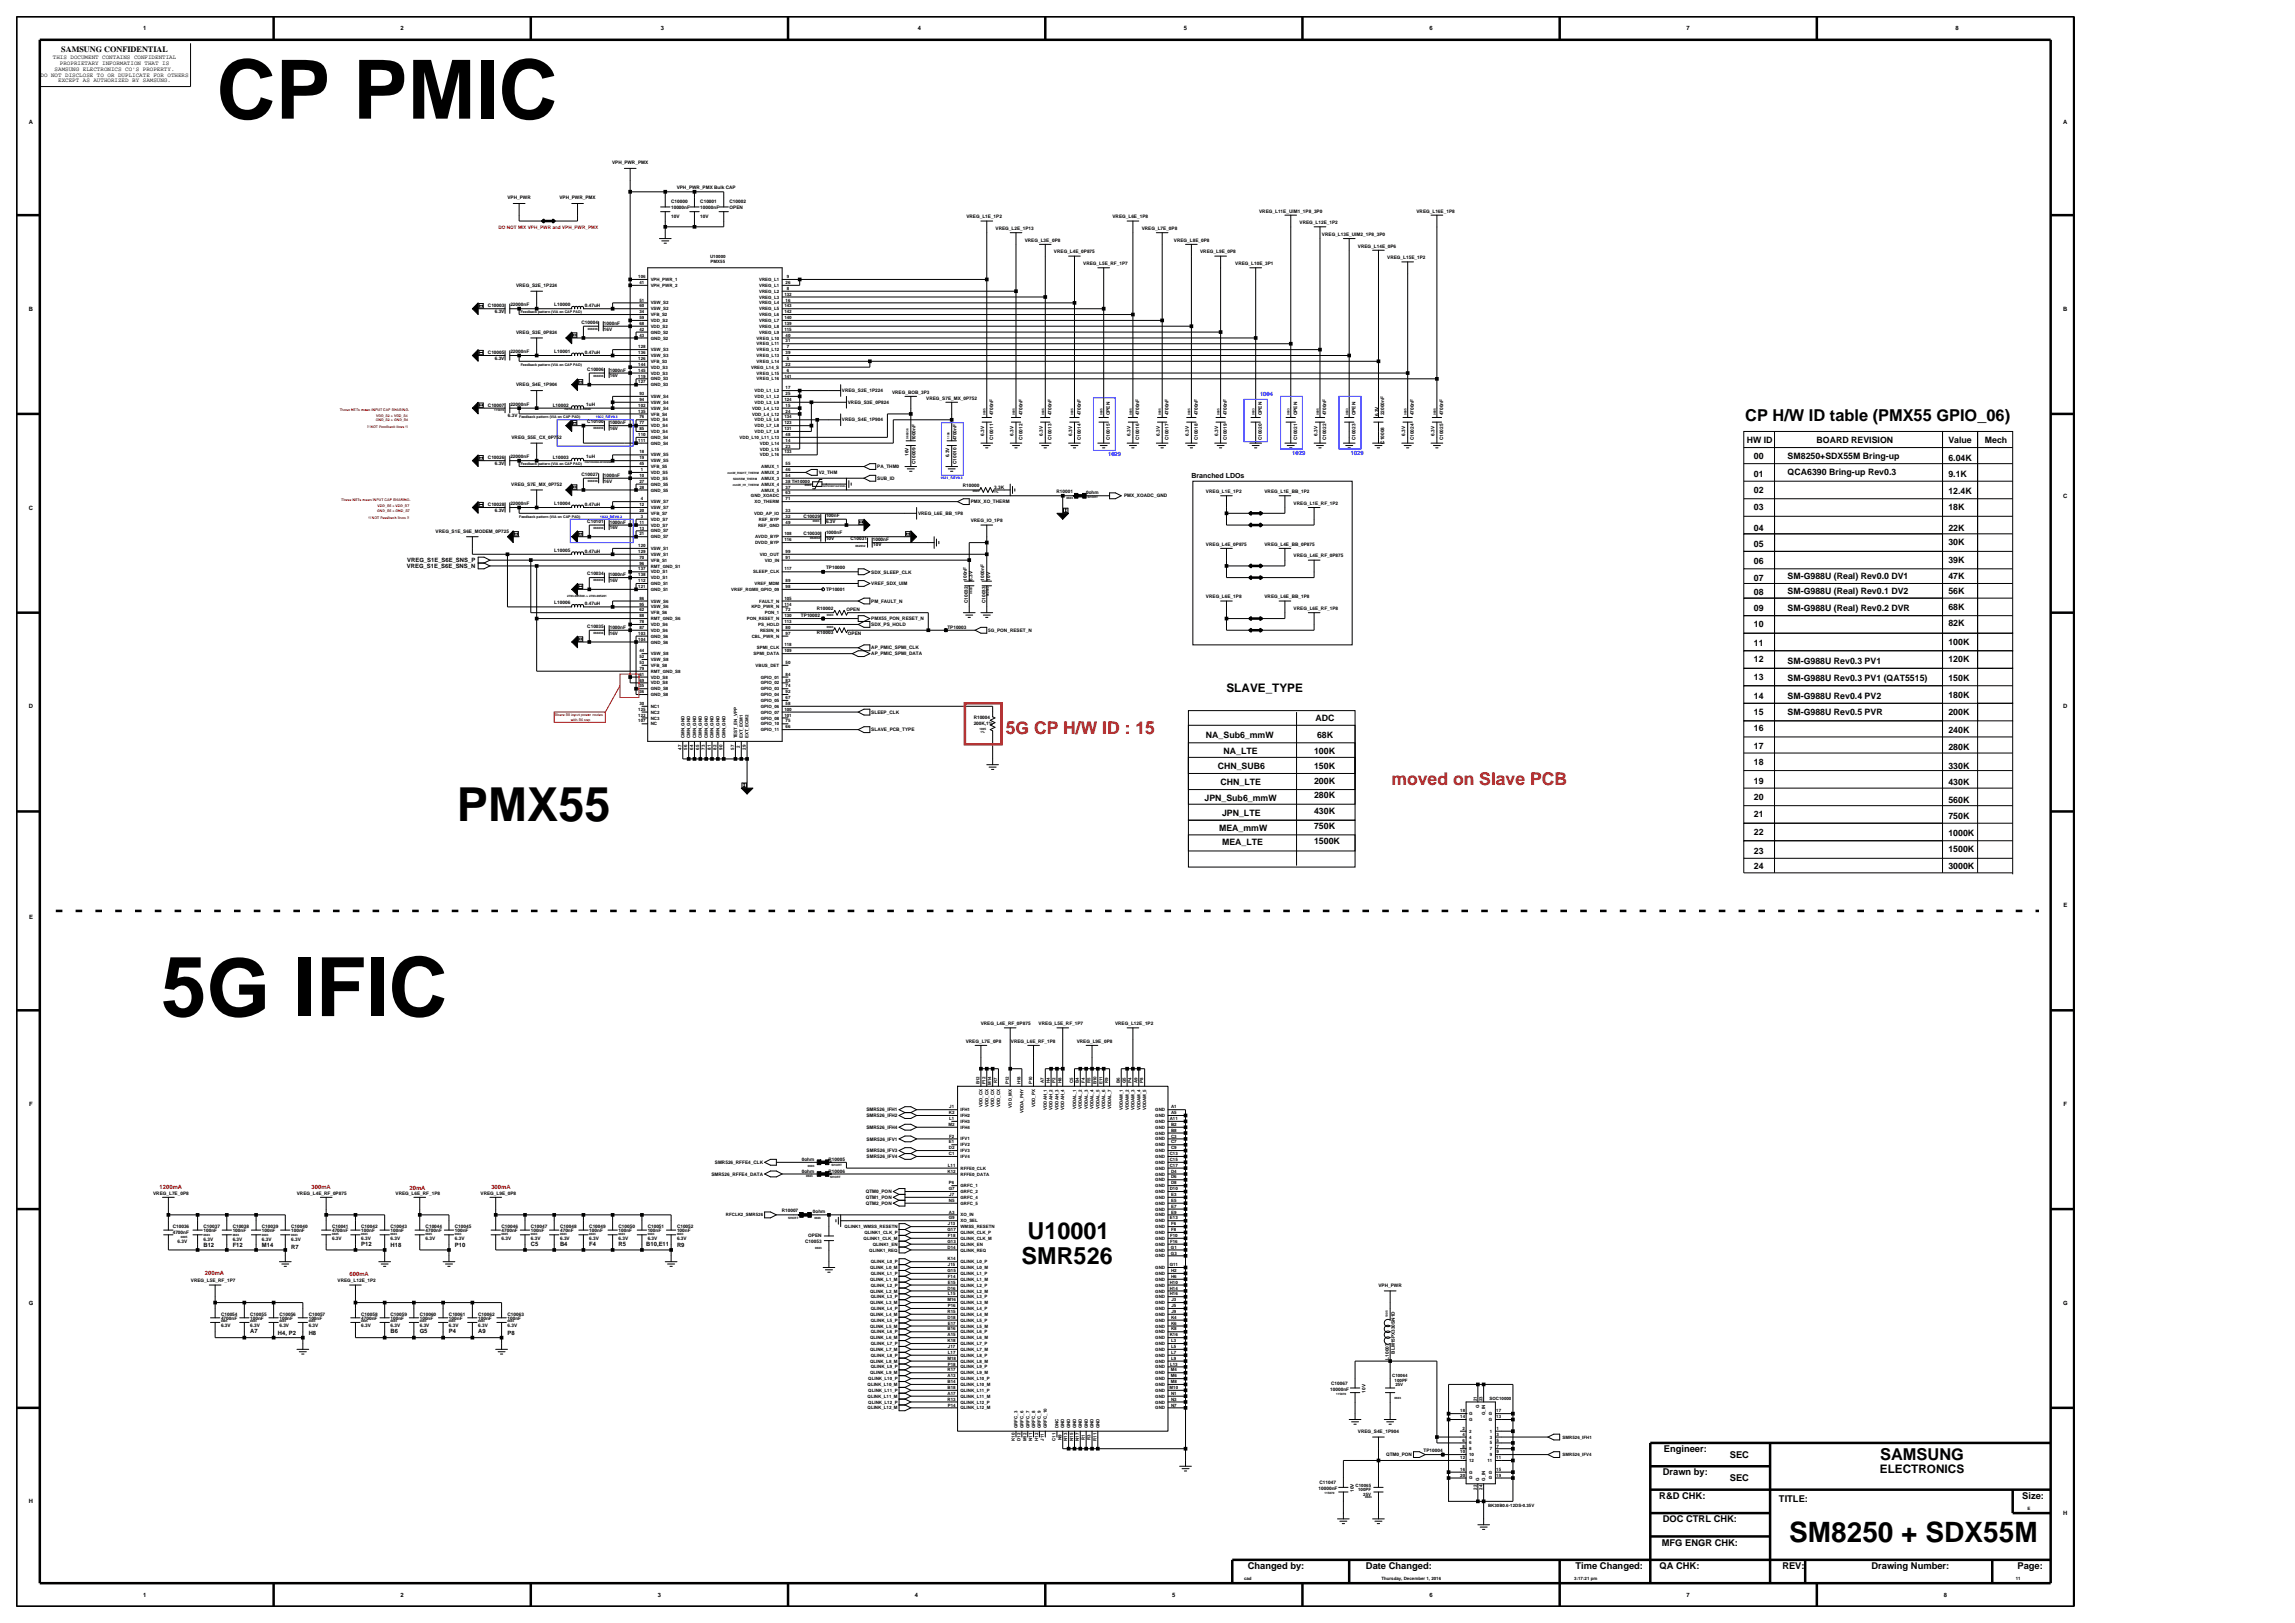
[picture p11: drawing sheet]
<svg xmlns="http://www.w3.org/2000/svg" width="420mm" height="297mm" viewBox="0 0 420 297" stroke-linecap="round" stroke-linejoin="round" font-family="sans-serif">
<defs><g id="words">
<g font-size="15">
<text x="39.6" y="21.7">CP PMIC</text>
<text x="29.5" y="185.9">5G IFIC</text>
</g>
<text font-size="8.6" x="83.6" y="150.2">PMX55</text>
<text font-size="5.1" x="327.4" y="282.2">SM8250 + SDX55M</text>
<g font-size="4.3">
<text x="188.1" y="226.8">U10001</text>
<text x="187" y="231.3">SMR526</text>
</g>
<g font-size="3.2" fill="#f00">
<text x="184.1" y="134.3">5G CP H/W ID : 15</text>
<text x="254.7" y="143.7">moved on Slave PCB</text>
</g>
<g font-size="3">
<text x="319.4" y="77.1">CP H/W ID table (PMX55 GPIO_06)</text>
<text x="344.1" y="267.2">SAMSUNG</text>
</g>
<g font-size="2.2">
<text x="224.5" y="126.6">SLAVE_TYPE</text>
<text x="344" y="269.6">ELECTRONICS</text>
</g>
<g font-size="1.7">
<text x="304.3" y="270">Drawn by:</text>
<text x="304.5" y="265.7">Engineer:</text>
<text x="316.6" y="266.8">SEC</text>
<text x="303.7" y="274.3">R&amp;D CHK:</text>
<text x="316.6" y="271.1">SEC</text>
<text x="325.6" y="274.8">TITLE:</text>
<text x="370.1" y="274.3">Size:</text>
<text x="304.3" y="278.6">DOC CTRL CHK:</text>
<text x="228.4" y="287.1">Changed by:</text>
<text x="250" y="287.1">Date Changed:</text>
<text x="288.3" y="287.1">Time Changed:</text>
<text x="303.7" y="287.1">QA CHK:</text>
<text x="304.1" y="282.8">MFG ENGR CHK:</text>
<text x="326.2" y="287.1">REV:</text>
<text x="342.5" y="287.1">Drawing Number:</text>
<text x="369.2" y="287.1">Page:</text>
</g>
<g font-size="1.6">
<text x="319.7" y="81.1">HW ID</text>
<text x="332.5" y="81.1">BOARD REVISION</text>
<text x="356.6" y="81.1">Value</text>
<text x="363.3" y="81.1">Mech</text>
<text x="321" y="87.2">01</text>
<text x="321" y="84">00</text>
<text x="327.1" y="87">QCA6390 Bring-up Rev0.3</text>
<text x="327.1" y="84">SM8250+SDX55M Bring-up</text>
<text x="356.6" y="87.2">9.1K</text>
<text x="356.6" y="84.3">6.04K</text>
<text x="321" y="90.2">02</text>
<text x="321" y="93.4">03</text>
<text x="356.6" y="90.5">12.4K</text>
<text x="356.6" y="93.4">18K</text>
<text x="321" y="97.1">04</text>
<text x="321" y="100.1">05</text>
<text x="356.6" y="99.8">30K</text>
<text x="356.6" y="97.1">22K</text>
<text x="321" y="106.2">07</text>
<text x="321" y="103.3">06</text>
<text x="327.1" y="106">SM-G988U (Real) Rev0.0 DV1</text>
<text x="356.6" y="106">47K</text>
<text x="356.6" y="103">39K</text>
<text x="321" y="111.8">09</text>
<text x="321" y="108.9">08</text>
<text x="327.1" y="111.8">SM-G988U (Real) Rev0.2 DVR</text>
<text x="327.1" y="108.6">SM-G988U (Real) Rev0.1 DV2</text>
<text x="356.6" y="111.6">68K</text>
<text x="356.6" y="108.6">56K</text>
<text x="321" y="118.3">11</text>
<text x="321" y="114.8">10</text>
<text x="356.6" y="114.5">82K</text>
<text x="356.6" y="118">100K</text>
<text x="321" y="124.4">13</text>
<text x="321" y="121.2">12</text>
<text x="327.1" y="124.7">SM-G988U Rev0.3 PV1 (QAT5515)</text>
<text x="327.1" y="121.5">SM-G988U Rev0.3 PV1</text>
<text x="356.6" y="121.2">120K</text>
<text x="356.6" y="124.7">150K</text>
<text x="240.8" y="131.9">ADC</text>
<text x="321" y="130.8">15</text>
<text x="321" y="127.9">14</text>
<text x="327.1" y="127.9">SM-G988U Rev0.4 PV2</text>
<text x="327.1" y="130.8">SM-G988U Rev0.5 PVR</text>
<text x="356.6" y="127.6">180K</text>
<text x="356.6" y="130.8">200K</text>
<text x="220.7" y="135.1">NA_Sub6_mmW</text>
<text x="241" y="135.1">68K</text>
<text x="321" y="137">17</text>
<text x="321" y="133.8">16</text>
<text x="356.6" y="137.3">280K</text>
<text x="356.6" y="134.1">240K</text>
<text x="222.8" y="140.7">CHN_SUB6</text>
<text x="223.4" y="143.7">CHN_LTE</text>
<text x="223.9" y="138.1">NA_LTE</text>
<text x="240.5" y="138.1">100K</text>
<text x="240.5" y="140.7">150K</text>
<text x="240.5" y="143.4">200K</text>
<text x="321" y="139.9">18</text>
<text x="321" y="143.4">19</text>
<text x="356.6" y="143.7">430K</text>
<text x="356.6" y="140.7">330K</text>
<text x="220.4" y="146.6">JPN_Sub6_mmW</text>
<text x="223.6" y="149.3">JPN_LTE</text>
<text x="240.5" y="149">430K</text>
<text x="240.5" y="146.1">280K</text>
<text x="321" y="149.6">21</text>
<text x="321" y="146.3">20</text>
<text x="356.6" y="149.8">750K</text>
<text x="356.6" y="146.9">560K</text>
<text x="223.1" y="152">MEA_mmW</text>
<text x="223.6" y="154.6">MEA_LTE</text>
<text x="240.5" y="154.4">1500K</text>
<text x="240.5" y="151.7">750K</text>
<text x="321" y="152.8">22</text>
<text x="356.6" y="153">1000K</text>
<text x="356.6" y="156">1500K</text>
<text x="321" y="156.2">23</text>
<text x="321" y="158.9">24</text>
<text x="356.6" y="158.9">3000K</text>
</g>
<text font-size="1.5" x="11.2" y="9.5">SAMSUNG CONFIDENTIAL</text>
<text font-size="1.3" x="218" y="87.4">Branched LDOs</text>
<g font-size="1.1">
<text x="26.2" y="5.5">1</text>
<text x="73.3" y="5.5">2</text>
<text x="120.9" y="5.5">3</text>
<text x="168" y="5.5">4</text>
<text x="216.7" y="5.5">5</text>
<text x="261.6" y="5.5">6</text>
<text x="308.7" y="5.5">7</text>
<text x="357.9" y="5.5">8</text>
<text x="9.7" y="10.8">THIS DOCUMENT CONTAINS CONFIDENTIAL</text>
<text x="11" y="11.9">PROPRIETARY INFORMATION THAT IS</text>
<text x="7.4" y="14">DO NOT DISCLOSE TO OR DUPLICATE FOR OTHERS</text>
<text x="10" y="12.9">SAMSUNG ELECTRONICS CO'S PROPERTY.</text>
<text x="10.6" y="15.1">EXCEPT AS AUTHORIZED BY SAMSUNG.</text>
<text x="5.3" y="22.6">A</text>
<text x="377.6" y="22.6">A</text>
<text x="5.3" y="56.9">B</text>
<text x="377.6" y="56.9">B</text>
<text x="5.3" y="93.3">C</text>
<text x="377.6" y="91.1">C</text>
<text x="74.5" y="103.9">VREG_S1E_S6E_SNS_N</text>
<text x="74.5" y="102.9">VREG_S1E_S6E_SNS_P</text>
<text x="5.3" y="129.6">D</text>
<text x="377.6" y="129.6">D</text>
<text x="377.6" y="166">E</text>
<text x="5.3" y="168.1">E</text>
<text x="5.4" y="202.4">F</text>
<text x="377.6" y="202.4">F</text>
<text x="66.1" y="227.9">P12</text>
<text x="97.1" y="227.9">C5</text>
<text x="102.5" y="227.9">B4</text>
<text x="107.8" y="227.9">F4</text>
<text x="113.2" y="227.9">R5</text>
<text x="118.3" y="227.9">B10,E11</text>
<text x="37.2" y="228.2">B12</text>
<text x="42.6" y="228.2">F12</text>
<text x="47.9" y="228.2">M14</text>
<text x="53.3" y="228.5">R7</text>
<text x="71.5" y="228.2">H18</text>
<text x="83.2" y="228.2">P10</text>
<text x="123.9" y="228.2">R9</text>
<text x="5.3" y="238.7">G</text>
<text x="377.5" y="238.7">G</text>
<text x="45.8" y="244">A7</text>
<text x="50.9" y="244.2">H4, P2</text>
<text x="56.5" y="244.2">H8</text>
<text x="71.5" y="244">B6</text>
<text x="76.8" y="244">G5</text>
<text x="82.2" y="244">P4</text>
<text x="87.5" y="244">A9</text>
<text x="92.9" y="244.2">P8</text>
<text x="5.3" y="275.1">H</text>
<text x="377.6" y="277.3">H</text>
<text x="26.2" y="292.2">1</text>
<text x="73.3" y="292.2">2</text>
<text x="120.4" y="292.2">3</text>
<text x="167.4" y="292.2">4</text>
<text x="214.5" y="292.2">5</text>
<text x="261.6" y="292.2">6</text>
<text x="308.7" y="292.2">7</text>
<text x="355.7" y="292.2">8</text>
</g>
<g font-size="1.1" fill="#00f">
<text x="230.6" y="72.5">1004</text>
<text x="202.8" y="83.5">1029</text>
<text x="236.5" y="83.2">1029</text>
<text x="247.2" y="83.2">1029</text>
</g>
<g font-size="1.1" fill="#f00">
<text x="29.2" y="217.5">1200mA</text>
<text x="57" y="217.5">300mA</text>
<text x="74.9" y="217.8">20mA</text>
<text x="89.9" y="217.5">300mA</text>
<text x="37.5" y="233.3">200mA</text>
<text x="64" y="233.5">600mA</text>
</g>
<g font-size=".9">
<text x="112" y="30">VPH_PWR_PMX</text>
<text x="123.8" y="34.6">VPH_PWR_PMX Bulk CAP</text>
<text x="92.9" y="36.5">VPH_PWR</text>
<text x="102.4" y="36.5">VPH_PWR_PMX</text>
<text x="122.8" y="39.9">10V</text>
<text x="122.8" y="38.3">10000nF</text>
<text x="122.8" y="37.2">C10000</text>
<text x="128.2" y="37.2">C10001</text>
<text x="128.2" y="38.3">10000nF</text>
<text x="128.2" y="39.9">10V</text>
<text x="133.5" y="37.2">C10002</text>
<text x="133.5" y="38.3">OPEN</text>
<text x="176.8" y="39.9">VREG_L1E_1P2</text>
<text x="203.6" y="39.9">VREG_L6E_1P8</text>
<text x="230.4" y="38.9">VREG_L11E_UIM1_1P8_3P0</text>
<text x="237.8" y="41">VREG_L12E_1P2</text>
<text x="259.2" y="38.9">VREG_L16E_1P8</text>
<text x="182.2" y="42.1">VREG_L2E_1P13</text>
<text x="187.5" y="44.2">VREG_L3E_0P8</text>
<text x="192.9" y="46.4">VREG_L4E_0P875</text>
<text x="208.9" y="42.1">VREG_L7E_0P8</text>
<text x="214.8" y="44.2">VREG_L8E_0P8</text>
<text x="219.6" y="46.4">VREG_L9E_0P8</text>
<text x="241.9" y="43.2">VREG_L13E_UIM2_1P8_3P0</text>
<text x="248.5" y="45.3">VREG_L14E_0P6</text>
<text x="253.9" y="47.4">VREG_L15E_1P2</text>
<text x="94.4" y="52.5">VREG_S2E_1P224</text>
<text x="198.2" y="48.5">VREG_L5E_RF_1P7</text>
<text x="226.1" y="48.5">VREG_L10E_3P1</text>
<text x="89.3" y="56.2">C10003</text>
<text x="90.5" y="57.3">6.3V</text>
<text x="93.4" y="56">22000nF</text>
<text x="101.4" y="56">L10000</text>
<text x="106.4" y="59.3">C10004</text>
<text x="107" y="56.2">0.47uH</text>
<text x="110.5" y="59.4">1000nF</text>
<text x="89.3" y="64.8">C10005</text>
<text x="90.5" y="65.8">6.3V</text>
<text x="93.4" y="64.6">22000nF</text>
<text x="94.4" y="61.1">VREG_S3E_0P824</text>
<text x="101.4" y="64.6">L10001</text>
<text x="107" y="64.8">0.47uH</text>
<text x="110.5" y="60.5">16V</text>
<text x="94.4" y="70.7">VREG_S4E_1P904</text>
<text x="107.5" y="67.8">C10006</text>
<text x="111.6" y="69.1">16V</text>
<text x="111.6" y="68">1000nF</text>
<text x="154.1" y="71.8">VREG_S2E_1P224</text>
<text x="89.3" y="74.4">C10007</text>
<text x="93" y="76.3">6.3V</text>
<text x="93.4" y="74.2">22000nF</text>
<text x="101.2" y="74.4">L10002</text>
<text x="107.3" y="74.2">1uH</text>
<text x="107.5" y="77.4">C10100</text>
<text x="111.6" y="77.6">1000nF</text>
<text x="154.1" y="77.1">VREG_S4E_1P904</text>
<text x="155.2" y="73.9">VREG_S3E_0P824</text>
<text x="163.3" y="72">VREG_BOB_3P3</text>
<text x="169.5" y="73.1">VREG_S7E_MX_0P752</text>
<text x="181.7" y="76" transform="rotate(-90 181.7 76)">4700nF</text>
<text x="187.1" y="76" transform="rotate(-90 187.1 76)">4700nF</text>
<text x="192.4" y="76" transform="rotate(-90 192.4 76)">4700nF</text>
<text x="197.8" y="76" transform="rotate(-90 197.8 76)">4700nF</text>
<text x="203.1" y="76" transform="rotate(-90 203.1 76)">OPEN</text>
<text x="208.5" y="76" transform="rotate(-90 208.5 76)">4700nF</text>
<text x="213.8" y="76" transform="rotate(-90 213.8 76)">4700nF</text>
<text x="219.2" y="76" transform="rotate(-90 219.2 76)">4700nF</text>
<text x="224.5" y="76" transform="rotate(-90 224.5 76)">4700nF</text>
<text x="230.9" y="76" transform="rotate(-90 230.9 76)">OPEN</text>
<text x="237.4" y="76" transform="rotate(-90 237.4 76)">OPEN</text>
<text x="242.7" y="76" transform="rotate(-90 242.7 76)">4700nF</text>
<text x="248.1" y="76" transform="rotate(-90 248.1 76)">OPEN</text>
<text x="252.3" y="76.2" transform="rotate(-90 252.3 76.2)">6.3V</text>
<text x="253.3" y="76" transform="rotate(-90 253.3 76)">22000nF</text>
<text x="258.8" y="76" transform="rotate(-90 258.8 76)">4700nF</text>
<text x="264.1" y="76" transform="rotate(-90 264.1 76)">4700nF</text>
<text x="93.4" y="83.9">22000nF</text>
<text x="93.6" y="80.3">VREG_S5E_CX_0P752</text>
<text x="107.3" y="83.9">1uH</text>
<text x="111.6" y="78.7">16V</text>
<text x="166.2" y="83.4" transform="rotate(-90 166.2 83.4)">16V</text>
<text x="167.6" y="80.6" transform="rotate(-90 167.6 80.6)">1000nF</text>
<text x="173.7" y="83.7" transform="rotate(-90 173.7 83.7)">6.3V</text>
<text x="175.1" y="80.6" transform="rotate(-90 175.1 80.6)">4700nF</text>
<text x="180.1" y="79.8" transform="rotate(-90 180.1 79.8)">6.3V</text>
<text x="181.7" y="80.6" transform="rotate(-90 181.7 80.6)">C10011</text>
<text x="185.5" y="79.8" transform="rotate(-90 185.5 79.8)">6.3V</text>
<text x="187.1" y="80.6" transform="rotate(-90 187.1 80.6)">C10012</text>
<text x="190.8" y="79.8" transform="rotate(-90 190.8 79.8)">6.3V</text>
<text x="192.4" y="80.6" transform="rotate(-90 192.4 80.6)">C10013</text>
<text x="196.2" y="79.8" transform="rotate(-90 196.2 79.8)">6.3V</text>
<text x="197.8" y="80.6" transform="rotate(-90 197.8 80.6)">C10014</text>
<text x="203.1" y="80.6" transform="rotate(-90 203.1 80.6)">C10015</text>
<text x="206.9" y="79.8" transform="rotate(-90 206.9 79.8)">6.3V</text>
<text x="208.5" y="80.6" transform="rotate(-90 208.5 80.6)">C10016</text>
<text x="212.2" y="79.8" transform="rotate(-90 212.2 79.8)">6.3V</text>
<text x="213.8" y="80.6" transform="rotate(-90 213.8 80.6)">C10017</text>
<text x="217.6" y="79.8" transform="rotate(-90 217.6 79.8)">6.3V</text>
<text x="219.2" y="80.6" transform="rotate(-90 219.2 80.6)">C10018</text>
<text x="222.9" y="79.8" transform="rotate(-90 222.9 79.8)">6.3V</text>
<text x="224.5" y="80.6" transform="rotate(-90 224.5 80.6)">C10019</text>
<text x="230.9" y="80.6" transform="rotate(-90 230.9 80.6)">C10020</text>
<text x="237.4" y="80.6" transform="rotate(-90 237.4 80.6)">C10021</text>
<text x="241.1" y="79.8" transform="rotate(-90 241.1 79.8)">6.3V</text>
<text x="242.7" y="80.6" transform="rotate(-90 242.7 80.6)">C10022</text>
<text x="248.1" y="80.6" transform="rotate(-90 248.1 80.6)">C10023</text>
<text x="253.3" y="81.2" transform="rotate(-90 253.3 81.2)">C10008</text>
<text x="257.2" y="79.8" transform="rotate(-90 257.2 79.8)">6.3V</text>
<text x="258.8" y="80.6" transform="rotate(-90 258.8 80.6)">C10024</text>
<text x="262.5" y="79.8" transform="rotate(-90 262.5 79.8)">6.3V</text>
<text x="264.1" y="80.6" transform="rotate(-90 264.1 80.6)">C10025</text>
<text x="89.3" y="84">C10026</text>
<text x="90.5" y="85.1">6.3V</text>
<text x="93.6" y="88.9">VREG_S7E_MX_0P752</text>
<text x="101.2" y="84">L10003</text>
<text x="106.4" y="87.1">C10027</text>
<text x="110.5" y="87.2">1000nF</text>
<text x="110.5" y="88.3">16V</text>
<text x="149.8" y="86.8">V2_THM</text>
<text x="160.5" y="87.8">SUB_ID</text>
<text x="160.5" y="85.7">PA_THM0</text>
<text x="167.6" y="84.9" transform="rotate(-90 167.6 84.9)">C10009</text>
<text x="175.1" y="84.9" transform="rotate(-90 175.1 84.9)">C10010</text>
<text x="176.2" y="89.2">R10000</text>
<text x="181.9" y="89.4">3.3K</text>
<text x="89.3" y="92.6">C10028</text>
<text x="90.5" y="93.7">6.3V</text>
<text x="93.4" y="92.4">22000nF</text>
<text x="101.4" y="92.4">L10004</text>
<text x="107" y="92.6">0.47uH</text>
<text x="107.5" y="95.6">C10101</text>
<text x="111.6" y="95.8">1000nF</text>
<text x="147.1" y="94.7">C10029</text>
<text x="151.2" y="95.6">6.3V</text>
<text x="151.2" y="94.5">100nF</text>
<text x="168" y="94.2">VREG_L6E_BB_1P8</text>
<text x="177.6" y="95.6">VREG_IO_1P8</text>
<text x="177.6" y="92.1">PMX_XO_THERM</text>
<text x="193.3" y="90.3">R10001</text>
<text x="198.8" y="90.5">0ohm</text>
<text x="205.7" y="91">PMX_XOADC_GND</text>
<text x="220.7" y="90.2">VREG_L1E_1P2</text>
<text x="231.4" y="90.2">VREG_L1E_BB_1P2</text>
<text x="236.7" y="92.4">VREG_L1E_RF_1P2</text>
<text x="79.7" y="97.4">VREG_S1E_S6E_MODEM_0P725</text>
<text x="101.4" y="101">L10005</text>
<text x="107" y="101.2">0.47uH</text>
<text x="111.6" y="96.9">16V</text>
<text x="147.1" y="97.9">C10030</text>
<text x="151.2" y="98.8">10V</text>
<text x="151.2" y="97.8">1000nF</text>
<text x="155.6" y="98.8">C10031</text>
<text x="159.7" y="99">1000nF</text>
<text x="159.8" y="99.9">10V</text>
<text x="220.7" y="99.9">VREG_L4E_0P875</text>
<text x="231.4" y="99.9">VREG_L4E_BB_0P875</text>
<text x="236.7" y="102">VREG_L4E_RF_0P875</text>
<text x="107.5" y="105.3">C10034</text>
<text x="111.6" y="105.4">1000nF</text>
<text x="111.6" y="106.5">16V</text>
<text x="151.2" y="104.1">TP10000</text>
<text x="159.5" y="107.1">VREF_SDX_UIM</text>
<text x="159.5" y="104.9">SDX_SLEEP_CLK</text>
<text x="176.9" y="106.2" transform="rotate(-90 176.9 106.2)">100nF</text>
<text x="178" y="106.2" transform="rotate(-90 178 106.2)">6.3V</text>
<text x="180.1" y="106.2" transform="rotate(-90 180.1 106.2)">1000nF</text>
<text x="181.2" y="106.2" transform="rotate(-90 181.2 106.2)">10V</text>
<text x="101.4" y="110.6">L10006</text>
<text x="107" y="110.8">0.47uH</text>
<text x="146.6" y="113">TP10002</text>
<text x="149.5" y="111.7">R10002</text>
<text x="151.2" y="108.2">TP10001</text>
<text x="154.9" y="111.8">OPEN</text>
<text x="159.5" y="110.3">PM_FAULT_N</text>
<text x="159.5" y="113.5">PMX55_PON_RESET_N</text>
<text x="177.1" y="110.3" transform="rotate(-90 177.1 110.3)">C10032</text>
<text x="180.3" y="110.3" transform="rotate(-90 180.3 110.3)">C10033</text>
<text x="220.7" y="109.5">VREG_L6E_1P8</text>
<text x="231.4" y="109.5">VREG_L6E_BB_1P8</text>
<text x="236.7" y="111.6">VREG_L6E_RF_1P8</text>
<text x="107.5" y="114.9">C10035</text>
<text x="111.6" y="115.1">1000nF</text>
<text x="111.6" y="116.1">16V</text>
<text x="149.5" y="115.9">R10003</text>
<text x="155.2" y="116.1">OPEN</text>
<text x="159.5" y="119.9">AP_PMIC_SPMI_DATA</text>
<text x="159.5" y="114.6">SDX_PS_HOLD</text>
<text x="159.5" y="118.8">AP_PMIC_SPMI_CLK</text>
<text x="173.4" y="115.1">TP10003</text>
<text x="180.9" y="115.6">5G_PON_RESET_N</text>
<text x="159.5" y="130.6">SLEEP_CLK</text>
<text x="178.2" y="131.6">R10004</text>
<text x="159.5" y="133.8">SLAVE_PCB_TYPE</text>
<text x="178.2" y="132.7">200K,1%</text>
<text x="176.7" y="190.8">VREG_L7E_0P8</text>
<text x="179.5" y="187.6">VREG_L4E_RF_0P875</text>
<text x="185" y="190.8">VREG_L6E_RF_1P8</text>
<text x="190.1" y="187.6">VREG_L5E_RF_1P7</text>
<text x="197.1" y="190.8">VREG_L9E_0P8</text>
<text x="204.1" y="187.6">VREG_L12E_1P2</text>
<text x="158.6" y="203.4">SMR526_IFH1</text>
<text x="158.6" y="206.6">SMR526_IFH4</text>
<text x="158.6" y="204.4">SMR526_IFH2</text>
<text x="158.6" y="208.7">SMR526_IFV1</text>
<text x="130.2" y="215.1">SMR526_RFFE4_DATA</text>
<text x="130.8" y="213">SMR526_RFFE4_CLK</text>
<text x="146.7" y="214.6">0ohm</text>
<text x="146.7" y="212.4">0ohm</text>
<text x="151.6" y="214.6">R10006</text>
<text x="151.6" y="212.4">R10005</text>
<text x="158.6" y="211.9">SMR526_IFV4</text>
<text x="158.6" y="210.8">SMR526_IFV3</text>
<text x="28" y="218.6">VREG_L7E_0P8</text>
<text x="54.3" y="218.6">VREG_L4E_RF_0P875</text>
<text x="72.4" y="218.6">VREG_L6E_RF_1P8</text>
<text x="87.9" y="218.6">VREG_L9E_0P8</text>
<text x="143.1" y="221.9">R10007</text>
<text x="158.4" y="220.5">QTM2_PON</text>
<text x="158.4" y="218.3">QTM0_PON</text>
<text x="158.4" y="219.4">QTM1_PON</text>
<text x="31.6" y="225.8">4700nF</text>
<text x="31.6" y="224.7">C10036</text>
<text x="32.5" y="227.5">6.3V</text>
<text x="37.2" y="224.7">C10037</text>
<text x="37.2" y="225.5">100nF</text>
<text x="37.2" y="227.1">6.3V</text>
<text x="42.6" y="227.1">6.3V</text>
<text x="42.6" y="225.5">100nF</text>
<text x="42.6" y="224.7">C10038</text>
<text x="47.9" y="227.1">6.3V</text>
<text x="47.9" y="225.5">100nF</text>
<text x="47.9" y="224.7">C10039</text>
<text x="53.3" y="224.7">C10040</text>
<text x="53.3" y="225.5">100nF</text>
<text x="53.3" y="227.1">6.3V</text>
<text x="60.8" y="226.9">6.3V</text>
<text x="60.8" y="225.5">4700nF</text>
<text x="60.8" y="224.7">C10041</text>
<text x="66.1" y="226.9">6.3V</text>
<text x="66.1" y="225.5">100nF</text>
<text x="66.1" y="224.7">C10042</text>
<text x="71.5" y="226.9">6.3V</text>
<text x="71.5" y="224.7">C10043</text>
<text x="71.5" y="225.5">100nF</text>
<text x="77.9" y="226.9">6.3V</text>
<text x="77.9" y="224.7">C10044</text>
<text x="77.9" y="225.5">4700nF</text>
<text x="83.2" y="224.7">C10045</text>
<text x="83.2" y="225.5">100nF</text>
<text x="83.2" y="226.9">6.3V</text>
<text x="91.8" y="226.9">6.3V</text>
<text x="91.8" y="225.5">4700nF</text>
<text x="91.8" y="224.7">C10046</text>
<text x="97.1" y="226.9">6.3V</text>
<text x="97.1" y="225.5">100nF</text>
<text x="97.1" y="224.7">C10047</text>
<text x="102.5" y="224.7">C10048</text>
<text x="102.5" y="225.5">470nF</text>
<text x="102.5" y="226.9">6.3V</text>
<text x="107.8" y="226.9">6.3V</text>
<text x="107.8" y="225.5">100nF</text>
<text x="107.8" y="224.7">C10049</text>
<text x="113.2" y="224.7">C10050</text>
<text x="113.2" y="225.5">100nF</text>
<text x="113.2" y="226.9">6.3V</text>
<text x="118.5" y="226.9">6.3V</text>
<text x="118.5" y="225.5">100nF</text>
<text x="118.5" y="224.7">C10051</text>
<text x="123.9" y="224.7">C10052</text>
<text x="123.9" y="225.5">100nF</text>
<text x="123.9" y="226.9">6.3V</text>
<text x="147.3" y="227.5">C10053</text>
<text x="147.9" y="226.4">OPEN</text>
<text x="148.8" y="222">0ohm</text>
<text x="34.9" y="234.7">VREG_L5E_RF_1P7</text>
<text x="61.8" y="234.7">VREG_L12E_1P2</text>
<text x="252.3" y="235.5">VPH_PWR</text>
<text x="40.4" y="240.8">C10054</text>
<text x="40.4" y="241.6">4700nF</text>
<text x="40.4" y="242.9">6.3V</text>
<text x="45.8" y="242.9">6.3V</text>
<text x="45.8" y="240.8">C10055</text>
<text x="45.8" y="241.6">100nF</text>
<text x="51.1" y="240.8">C10056</text>
<text x="51.1" y="242.9">6.3V</text>
<text x="51.1" y="241.6">100nF</text>
<text x="56.5" y="240.8">C10057</text>
<text x="56.5" y="241.6">100nF</text>
<text x="56.5" y="242.9">6.3V</text>
<text x="66.1" y="240.8">C10058</text>
<text x="66.1" y="241.6">4700nF</text>
<text x="66.1" y="242.9">6.3V</text>
<text x="71.5" y="240.8">C10059</text>
<text x="71.5" y="241.6">100nF</text>
<text x="71.5" y="242.9">6.3V</text>
<text x="76.8" y="242.9">6.3V</text>
<text x="76.8" y="241.6">100nF</text>
<text x="76.8" y="240.8">C10060</text>
<text x="82.2" y="242.9">6.3V</text>
<text x="82.2" y="240.8">C10061</text>
<text x="82.2" y="241.6">100nF</text>
<text x="87.5" y="241.6">100nF</text>
<text x="87.5" y="240.8">C10062</text>
<text x="87.5" y="242.9">6.3V</text>
<text x="92.9" y="240.8">C10063</text>
<text x="92.9" y="241.6">100nF</text>
<text x="92.9" y="242.9">6.3V</text>
<text x="254.1" y="248.8" transform="rotate(-90 254.1 248.8)">L10007</text>
<text x="255.2" y="247.7" transform="rotate(-90 255.2 247.7)">BLM15PX330SN1D</text>
<text x="243.5" y="254.5">10000nF</text>
<text x="243.6" y="253.4">C10067</text>
<text x="249.9" y="254.8" transform="rotate(-90 249.9 254.8)">10V</text>
<text x="248.5" y="262.2">VREG_S4E_1P904</text>
<text x="253.7" y="266.5">QTM0_PON</text>
<text x="260.5" y="265.7">TP10004</text>
<text x="241.3" y="272.7">10000nF</text>
<text x="241.5" y="271.6">C11047</text>
<text x="247.8" y="273" transform="rotate(-90 247.8 273)">10V</text>
</g>
<text font-size=".9" fill="#f00" x="91.2" y="41.8">DO NOT MIX VPH_PWR and VPH_PWR_PMX</text>
<g font-size=".8">
<text x="130" y="47.2">U10000</text>
<text x="116.8" y="50.9">106</text>
<text x="117" y="52">41</text>
<text x="119.1" y="52.5">VPH_PWR_2</text>
<text x="119.1" y="51.4">VPH_PWR_1</text>
<text x="130" y="48.2">PMX55</text>
<text x="138.9" y="51.4">VREG_L1</text>
<text x="138.9" y="53.6">VREG_L2</text>
<text x="138.9" y="52.5">VREG_L1</text>
<text x="143.8" y="52">26</text>
<text x="144" y="50.9">9</text>
<text x="144" y="53">8</text>
<text x="117" y="59.5">68</text>
<text x="117" y="58.4">59</text>
<text x="117" y="56.2">60</text>
<text x="117" y="55.2">51</text>
<text x="117" y="57.3">34</text>
<text x="119.1" y="60">VDD_S2</text>
<text x="119.1" y="58.9">VDD_S2</text>
<text x="119.1" y="56.8">VSW_S2</text>
<text x="119.1" y="55.7">VSW_S2</text>
<text x="119.1" y="57.8">VFB_S2</text>
<text x="138.9" y="55.7">VREG_L4</text>
<text x="138.9" y="60">VREG_L8</text>
<text x="138.9" y="58.9">VREG_L7</text>
<text x="138.9" y="57.8">VREG_L6</text>
<text x="138.9" y="56.8">VREG_L5</text>
<text x="138.9" y="54.6">VREG_L3</text>
<text x="143.5" y="59.5">139</text>
<text x="143.5" y="58.4">140</text>
<text x="143.5" y="57.3">142</text>
<text x="143.5" y="56.2">143</text>
<text x="143.5" y="54.1">132</text>
<text x="143.8" y="55.2">16</text>
<text x="116.8" y="64.8">136</text>
<text x="116.8" y="65.9">126</text>
<text x="116.8" y="63.7">128</text>
<text x="117" y="60.5">42</text>
<text x="117" y="61.6">43</text>
<text x="119.1" y="61.1">GND_S2</text>
<text x="119.1" y="62.1">GND_S2</text>
<text x="119.1" y="65.3">VSW_S3</text>
<text x="119.1" y="64.3">VSW_S3</text>
<text x="138.5" y="64.3">VREG_L12</text>
<text x="138.5" y="65.3">VREG_L13</text>
<text x="138.5" y="62.1">VREG_L10</text>
<text x="138.5" y="63.2">VREG_L11</text>
<text x="138.9" y="61.1">VREG_L9</text>
<text x="143.5" y="60.5">115</text>
<text x="143.8" y="64.8">39</text>
<text x="143.8" y="61.6">40</text>
<text x="143.8" y="62.7">31</text>
<text x="144" y="63.7">7</text>
<text x="144" y="65.9">5</text>
<text x="116.8" y="66.9">144</text>
<text x="116.8" y="68">145</text>
<text x="116.8" y="70.2">127</text>
<text x="116.8" y="69.1">119</text>
<text x="119.1" y="67.5">VDD_S3</text>
<text x="119.1" y="68.6">VDD_S3</text>
<text x="119.1" y="66.4">VFB_S3</text>
<text x="119.1" y="70.7">GND_S3</text>
<text x="119.1" y="69.6">GND_S3</text>
<text x="137.5" y="67.5">VREG_L14_S</text>
<text x="138.1" y="71.8">VDD_L1_L2</text>
<text x="138.5" y="68.6">VREG_L15</text>
<text x="138.5" y="66.4">VREG_L14</text>
<text x="138.5" y="69.6">VREG_L16</text>
<text x="143.5" y="69.1">141</text>
<text x="143.8" y="66.9">22</text>
<text x="143.8" y="71.2">17</text>
<text x="144" y="68">6</text>
<text x="116.8" y="75.5">135</text>
<text x="116.8" y="74.4">102</text>
<text x="117" y="72.3">93</text>
<text x="117" y="73.4">94</text>
<text x="117" y="76.6">76</text>
<text x="117" y="77.6">77</text>
<text x="119.1" y="72.8">VSW_S4</text>
<text x="119.1" y="73.9">VSW_S4</text>
<text x="119.1" y="77.1">VDD_S4</text>
<text x="119.1" y="76">VFB_S4</text>
<text x="119.1" y="75">VSW_S4</text>
<text x="137.7" y="76">VDD_L4_L12</text>
<text x="137.7" y="75">VDD_L4_L12</text>
<text x="138.1" y="72.8">VDD_L1_L2</text>
<text x="138.1" y="77.1">VDD_L5_L6</text>
<text x="138.1" y="73.9">VDD_L3_L9</text>
<text x="143.5" y="76.6">134</text>
<text x="143.5" y="77.6">123</text>
<text x="143.5" y="73.4">124</text>
<text x="143.8" y="75.5">24</text>
<text x="143.8" y="72.3">25</text>
<text x="143.8" y="74.4">15</text>
<text x="116.8" y="79.8">110</text>
<text x="116.8" y="80.8">111</text>
<text x="117" y="78.7">85</text>
<text x="117" y="83">18</text>
<text x="119.1" y="79.2">VDD_S4</text>
<text x="119.1" y="78.2">VDD_S4</text>
<text x="119.1" y="83.5">VSW_S5</text>
<text x="119.1" y="80.3">GND_S4</text>
<text x="119.1" y="81.4">GND_S4</text>
<text x="135.4" y="80.3">VDD_L10_L11_L13</text>
<text x="138.1" y="79.2">VDD_L7_L8</text>
<text x="138.1" y="78.2">VDD_L7_L8</text>
<text x="139" y="82.5">VDD_L15</text>
<text x="139" y="81.4">VDD_L14</text>
<text x="139" y="83.5">VDD_L16</text>
<text x="143.5" y="78.7">131</text>
<text x="143.5" y="83">133</text>
<text x="143.8" y="79.8">48</text>
<text x="143.8" y="81.9">23</text>
<text x="143.8" y="80.8">14</text>
<text x="117" y="85.1">45</text>
<text x="117" y="89.4">28</text>
<text x="117" y="88.3">27</text>
<text x="117" y="84.1">19</text>
<text x="117" y="87.3">10</text>
<text x="117.2" y="86.2">1</text>
<text x="119.1" y="85.7">VFB_S5</text>
<text x="119.1" y="89.9">GND_S5</text>
<text x="119.1" y="88.9">GND_S5</text>
<text x="119.1" y="84.6">VSW_S5</text>
<text x="119.1" y="86.7">VDD_S5</text>
<text x="119.1" y="87.8">VDD_S5</text>
<text x="139.3" y="87.8">AMUX_3</text>
<text x="139.3" y="85.7">AMUX_1</text>
<text x="139.3" y="86.7">AMUX_2</text>
<text x="139.3" y="89.9">AMUX_5</text>
<text x="139.3" y="88.9">AMUX_4</text>
<text x="143.8" y="87.3">54</text>
<text x="143.8" y="85.1">55</text>
<text x="143.8" y="86.2">46</text>
<text x="143.8" y="89.4">37</text>
<text x="143.8" y="88.3">38 TH10000</text>
<text x="117" y="93.7">20</text>
<text x="117" y="92.6">12</text>
<text x="117" y="95.8">11</text>
<text x="117.2" y="91.6">4</text>
<text x="117.2" y="94.8">3</text>
<text x="119.1" y="92.1">VSW_S7</text>
<text x="119.1" y="95.3">VDD_S7</text>
<text x="119.1" y="94.2">VFB_S7</text>
<text x="119.1" y="93.2">VSW_S7</text>
<text x="137.4" y="91">GND_XOADC</text>
<text x="138" y="94.2">VDD_AP_IO</text>
<text x="138.1" y="92.1">XO_THERM</text>
<text x="138.9" y="95.3">REF_BYP</text>
<text x="143.8" y="91.6">71</text>
<text x="143.8" y="90.5">63</text>
<text x="143.8" y="95.8">49</text>
<text x="143.8" y="94.8">32</text>
<text x="143.8" y="93.7">33</text>
<text x="116.8" y="101.2">129</text>
<text x="116.8" y="100.1">120</text>
<text x="117" y="98">21</text>
<text x="117" y="96.9">13</text>
<text x="119.1" y="98.5">GND_S7</text>
<text x="119.1" y="97.4">GND_S7</text>
<text x="119.1" y="101.7">VSW_S1</text>
<text x="119.1" y="100.6">VSW_S1</text>
<text x="119.1" y="96.4">VDD_S7</text>
<text x="138.2" y="99.6">DVDD_BYP</text>
<text x="138.2" y="98.5">AVDD_BYP</text>
<text x="138.7" y="96.4">REF_GND</text>
<text x="139" y="101.7">VIO_OUT</text>
<text x="143.5" y="99">116</text>
<text x="143.5" y="98">108</text>
<text x="143.8" y="101.2">99</text>
<text x="116.8" y="104.4">137</text>
<text x="116.8" y="105.5">138</text>
<text x="116.8" y="107.6">121</text>
<text x="116.8" y="106.5">112</text>
<text x="117" y="103.3">96</text>
<text x="117" y="102.2">70</text>
<text x="119.1" y="103.8">RMT_GND_S1</text>
<text x="119.1" y="102.8">VFB_S1</text>
<text x="119.1" y="104.9">VDD_S1</text>
<text x="119.1" y="106">VDD_S1</text>
<text x="119.1" y="107.1">GND_S1</text>
<text x="137.8" y="104.9">SLEEP_CLK</text>
<text x="138.1" y="107.1">VREF_MDM</text>
<text x="139.9" y="102.8">VIO_IN</text>
<text x="143.5" y="104.4">117</text>
<text x="143.8" y="107.6">98</text>
<text x="143.8" y="106.5">89</text>
<text x="143.8" y="102.2">91</text>
<text x="117" y="110.8">95</text>
<text x="117" y="109.7">86</text>
<text x="117" y="113">88</text>
<text x="117" y="111.9">62</text>
<text x="119.1" y="111.3">VSW_S6</text>
<text x="119.1" y="110.3">VSW_S6</text>
<text x="119.1" y="113.5">RMT_GND_S6</text>
<text x="119.1" y="112.4">VFB_S6</text>
<text x="119.1" y="108.1">GND_S1</text>
<text x="133.8" y="108.1">VREF_RGMII_GPIO_09</text>
<text x="136.7" y="113.5">PON_RESET_N</text>
<text x="137.5" y="111.3">KPD_PWR_N</text>
<text x="138.9" y="110.3">FAULT_N</text>
<text x="139.9" y="112.4">PON_1</text>
<text x="143.5" y="113">130</text>
<text x="143.5" y="110.8">114</text>
<text x="143.5" y="109.7">105</text>
<text x="143.8" y="111.9">72</text>
<text x="116.8" y="116.2">103</text>
<text x="116.8" y="117.2">104</text>
<text x="117" y="115.1">87</text>
<text x="117" y="114">78</text>
<text x="117" y="119.4">44</text>
<text x="119.1" y="115.6">VDD_S6</text>
<text x="119.1" y="114.6">VDD_S6</text>
<text x="119.1" y="119.9">VSW_S8</text>
<text x="119.1" y="116.7">GND_S6</text>
<text x="119.1" y="117.8">GND_S6</text>
<text x="137.6" y="116.7">CBL_PWR_N</text>
<text x="137.9" y="119.9">SPMI_DATA</text>
<text x="138.5" y="118.8">SPMI_CLK</text>
<text x="138.8" y="114.6">PS_HOLD</text>
<text x="139.1" y="115.6">RESIN_N</text>
<text x="143.5" y="118.3">118</text>
<text x="143.5" y="119.4">109</text>
<text x="143.5" y="114">113</text>
<text x="143.8" y="116.2">97</text>
<text x="143.8" y="115.1">80</text>
<text x="117" y="122.6">79</text>
<text x="117" y="124.7">69</text>
<text x="117" y="123.6">61</text>
<text x="117" y="120.4">52</text>
<text x="117" y="121.5">53</text>
<text x="117" y="125.8">35</text>
<text x="119.1" y="123.1">RMT_GND_S8</text>
<text x="119.1" y="125.2">VDD_S8</text>
<text x="119.1" y="124.2">VDD_S8</text>
<text x="119.1" y="121">VSW_S8</text>
<text x="119.1" y="122">VFB_S8</text>
<text x="138.3" y="122">VBUS_DET</text>
<text x="139.2" y="125.2">GPIO_02</text>
<text x="139.2" y="124.2">GPIO_01</text>
<text x="143.8" y="124.7">83</text>
<text x="143.8" y="123.6">84</text>
<text x="143.8" y="125.8">74</text>
<text x="143.8" y="121.5">50</text>
<text x="116.8" y="131.1">122</text>
<text x="116.8" y="130.1">125</text>
<text x="117" y="126.9">36</text>
<text x="117" y="129">30</text>
<text x="119.1" y="126.3">GND_S8</text>
<text x="119.1" y="127.4">GND_S8</text>
<text x="119.1" y="129.5">NC1</text>
<text x="119.1" y="131.7">NC3</text>
<text x="119.1" y="130.6">NC2</text>
<text x="139.2" y="127.4">GPIO_04</text>
<text x="139.2" y="126.3">GPIO_03</text>
<text x="139.2" y="128.5">GPIO_05</text>
<text x="139.2" y="129.5">GPIO_06</text>
<text x="139.2" y="130.6">GPIO_07</text>
<text x="139.2" y="131.7">GPIO_08</text>
<text x="143.5" y="130.1">100</text>
<text x="143.5" y="131.1">101</text>
<text x="143.8" y="126.9">92</text>
<text x="143.8" y="127.9">67</text>
<text x="143.8" y="129">58</text>
<text x="116.8" y="132.2">107</text>
<text x="119.1" y="132.7">NC</text>
<text x="124.7" y="137.2" transform="rotate(-90 124.7 137.2)">47</text>
<text x="125.2" y="135.1" transform="rotate(-90 125.2 135.1)">CMN_GND</text>
<text x="125.8" y="137.2" transform="rotate(-90 125.8 137.2)">56</text>
<text x="126.3" y="135.1" transform="rotate(-90 126.3 135.1)">CMN_GND</text>
<text x="126.9" y="137.2" transform="rotate(-90 126.9 137.2)">64</text>
<text x="127.4" y="135.1" transform="rotate(-90 127.4 135.1)">CMN_GND</text>
<text x="127.9" y="137.2" transform="rotate(-90 127.9 137.2)">65</text>
<text x="128.5" y="135.1" transform="rotate(-90 128.5 135.1)">CMN_GND</text>
<text x="129" y="137.2" transform="rotate(-90 129 137.2)">73</text>
<text x="129.5" y="135.1" transform="rotate(-90 129.5 135.1)">CMN_GND</text>
<text x="130.1" y="137.2" transform="rotate(-90 130.1 137.2)">81</text>
<text x="130.6" y="135.1" transform="rotate(-90 130.6 135.1)">CMN_GND</text>
<text x="131.1" y="137.2" transform="rotate(-90 131.1 137.2)">82</text>
<text x="131.7" y="135.1" transform="rotate(-90 131.7 135.1)">CMN_GND</text>
<text x="132.2" y="137.2" transform="rotate(-90 132.2 137.2)">90</text>
<text x="132.7" y="135.1" transform="rotate(-90 132.7 135.1)">CMN_GND</text>
<text x="134.3" y="137.2" transform="rotate(-90 134.3 137.2)">57</text>
<text x="134.9" y="135.1" transform="rotate(-90 134.9 135.1)">TEST_EN_VPP</text>
<text x="135.4" y="136.9" transform="rotate(-90 135.4 136.9)">2</text>
<text x="136" y="135.1" transform="rotate(-90 136 135.1)">EXT_ECM1</text>
<text x="136.5" y="137.2" transform="rotate(-90 136.5 137.2)">29</text>
<text x="137" y="135.1" transform="rotate(-90 137 135.1)">EXT_ECM2</text>
<text x="139.2" y="132.7">GPIO_10</text>
<text x="139.2" y="133.8">GPIO_11</text>
<text x="143.8" y="132.2">75</text>
<text x="143.8" y="133.3">66</text>
<text x="173.6" y="203.9">K2</text>
<text x="173.7" y="202.8">J1</text>
<text x="175.8" y="203.4">IFH1</text>
<text x="179.3" y="198.4" transform="rotate(-90 179.3 198.4)">B12</text>
<text x="179.8" y="202.6" transform="rotate(-90 179.8 202.6)">VDD_CX</text>
<text x="180.3" y="198.4" transform="rotate(-90 180.3 198.4)">F12</text>
<text x="180.9" y="202.6" transform="rotate(-90 180.9 202.6)">VDD_CX</text>
<text x="181.4" y="198.5" transform="rotate(-90 181.4 198.5)">M14</text>
<text x="182" y="202.6" transform="rotate(-90 182 202.6)">VDD_CX</text>
<text x="182.5" y="198.2" transform="rotate(-90 182.5 198.2)">R7</text>
<text x="183" y="202.6" transform="rotate(-90 183 202.6)">VDD_CX</text>
<text x="184.6" y="198.4" transform="rotate(-90 184.6 198.4)">P12</text>
<text x="185.2" y="202.7" transform="rotate(-90 185.2 202.7)">VDD_MX</text>
<text x="186.8" y="198.4" transform="rotate(-90 186.8 198.4)">H18</text>
<text x="187.3" y="203.7" transform="rotate(-90 187.3 203.7)">VDDA_PHY</text>
<text x="188.9" y="198.4" transform="rotate(-90 188.9 198.4)">P10</text>
<text x="189.4" y="202.5" transform="rotate(-90 189.4 202.5)">VDD_PX</text>
<text x="191" y="198.2" transform="rotate(-90 191 198.2)">A7</text>
<text x="191.6" y="203.1" transform="rotate(-90 191.6 203.1)">VDDAH_1</text>
<text x="192.1" y="198.2" transform="rotate(-90 192.1 198.2)">H4</text>
<text x="192.6" y="203.1" transform="rotate(-90 192.6 203.1)">VDDAH_2</text>
<text x="193.2" y="198.2" transform="rotate(-90 193.2 198.2)">P2</text>
<text x="193.7" y="203.1" transform="rotate(-90 193.7 203.1)">VDDAH_3</text>
<text x="194.2" y="198.2" transform="rotate(-90 194.2 198.2)">H8</text>
<text x="194.8" y="203.1" transform="rotate(-90 194.8 203.1)">VDDAH_4</text>
<text x="196.4" y="198.2" transform="rotate(-90 196.4 198.2)">C5</text>
<text x="196.9" y="203" transform="rotate(-90 196.9 203)">VDDAL_1</text>
<text x="197.5" y="198.2" transform="rotate(-90 197.5 198.2)">B4</text>
<text x="198" y="203" transform="rotate(-90 198 203)">VDDAL_2</text>
<text x="198.5" y="198.2" transform="rotate(-90 198.5 198.2)">F4</text>
<text x="199.1" y="203" transform="rotate(-90 199.1 203)">VDDAL_3</text>
<text x="199.6" y="198.2" transform="rotate(-90 199.6 198.2)">R5</text>
<text x="200.1" y="203" transform="rotate(-90 200.1 203)">VDDAL_4</text>
<text x="200.7" y="198.4" transform="rotate(-90 200.7 198.4)">B10</text>
<text x="201.2" y="203" transform="rotate(-90 201.2 203)">VDDAL_5</text>
<text x="201.7" y="198.4" transform="rotate(-90 201.7 198.4)">E11</text>
<text x="202.3" y="203" transform="rotate(-90 202.3 203)">VDDAL_6</text>
<text x="202.8" y="198.2" transform="rotate(-90 202.8 198.2)">R9</text>
<text x="203.4" y="203" transform="rotate(-90 203.4 203)">VDDAL_7</text>
<text x="205" y="198.2" transform="rotate(-90 205 198.2)">B6</text>
<text x="205.5" y="203.2" transform="rotate(-90 205.5 203.2)">VDDAM_1</text>
<text x="206" y="198.2" transform="rotate(-90 206 198.2)">G5</text>
<text x="206.6" y="203.2" transform="rotate(-90 206.6 203.2)">VDDAM_2</text>
<text x="207.1" y="198.2" transform="rotate(-90 207.1 198.2)">P4</text>
<text x="207.6" y="203.2" transform="rotate(-90 207.6 203.2)">VDDAM_3</text>
<text x="208.2" y="198.2" transform="rotate(-90 208.2 198.2)">A9</text>
<text x="208.7" y="203.2" transform="rotate(-90 208.7 203.2)">VDDAM_4</text>
<text x="209.2" y="198.2" transform="rotate(-90 209.2 198.2)">P8</text>
<text x="209.8" y="203.2" transform="rotate(-90 209.8 203.2)">VDDAM_5</text>
<text x="211.4" y="203.4">GND</text>
<text x="214.3" y="203.9">A5</text>
<text x="214.3" y="202.8">A1</text>
<text x="173.6" y="206">M2</text>
<text x="173.7" y="209.2">E1</text>
<text x="173.7" y="205">L1</text>
<text x="173.7" y="208.2">F2</text>
<text x="175.8" y="206.6">IFH4</text>
<text x="175.8" y="204.4">IFH2</text>
<text x="175.8" y="205.5">IFH3</text>
<text x="175.8" y="208.7">IFV1</text>
<text x="175.8" y="209.8">IFV2</text>
<text x="211.4" y="208.7">GND</text>
<text x="211.4" y="209.8">GND</text>
<text x="211.4" y="206.6">GND</text>
<text x="211.4" y="207.6">GND</text>
<text x="211.4" y="204.4">GND</text>
<text x="211.4" y="205.5">GND</text>
<text x="214.1" y="205">A11</text>
<text x="214.3" y="208.2">C3</text>
<text x="214.3" y="209.2">C7</text>
<text x="214.3" y="206">B2</text>
<text x="214.3" y="207.1">B8</text>
<text x="173.4" y="214.6">K12</text>
<text x="173.5" y="213.5">L11</text>
<text x="173.6" y="210.3">D2</text>
<text x="173.6" y="211.4">C1</text>
<text x="175.8" y="214">RFFE0_CLK</text>
<text x="175.8" y="215.1">RFFE0_DATA</text>
<text x="175.8" y="210.8">IFV3</text>
<text x="175.8" y="211.9">IFV4</text>
<text x="211.4" y="215.1">GND</text>
<text x="211.4" y="214">GND</text>
<text x="211.4" y="210.8">GND</text>
<text x="211.4" y="211.9">GND</text>
<text x="211.4" y="213">GND</text>
<text x="214.1" y="213.5">C17</text>
<text x="214.1" y="211.4">C13</text>
<text x="214.1" y="212.4">C15</text>
<text x="214.3" y="214.6">D4</text>
<text x="214.3" y="215.6">D6</text>
<text x="214.3" y="210.3">C9</text>
<text x="173.6" y="217.8">G7</text>
<text x="173.6" y="219.9">N5</text>
<text x="173.7" y="216.7">P6</text>
<text x="173.7" y="218.9">J7</text>
<text x="175.8" y="217.2">GRFC_1</text>
<text x="175.8" y="220.5">GRFC_5</text>
<text x="175.8" y="219.4">GRFC_4</text>
<text x="175.8" y="218.3">GRFC_2</text>
<text x="211.4" y="219.4">GND</text>
<text x="211.4" y="220.5">GND</text>
<text x="211.4" y="221.5">GND</text>
<text x="211.4" y="216.2">GND</text>
<text x="211.4" y="217.2">GND</text>
<text x="211.4" y="218.3">GND</text>
<text x="214.1" y="217.8">D10</text>
<text x="214.3" y="216.7">D8</text>
<text x="214.3" y="218.9">E3</text>
<text x="214.3" y="219.9">E5</text>
<text x="214.3" y="221">E7</text>
<text x="132.9" y="222.6">RFCLK2_SMR526</text>
<text x="154.6" y="224.7">QLINK1_WMSS_RESETN</text>
<text x="158.1" y="226.9">QLINK1_CLK_M</text>
<text x="158.2" y="225.8">QLINK1_CLK_P</text>
<text x="159.7" y="228">QLINK1_EN</text>
<text x="173.4" y="227.4">G13</text>
<text x="173.4" y="225.3">G17</text>
<text x="173.5" y="226.4">F18</text>
<text x="173.5" y="224.2">J13</text>
<text x="173.6" y="223.1">G9</text>
<text x="173.6" y="222.1">A3</text>
<text x="175.8" y="224.7">WMSS_RESETN</text>
<text x="175.8" y="223.7">XO_SEL</text>
<text x="175.8" y="228">QLINK_EN</text>
<text x="175.8" y="225.8">QLINK_CLK_P</text>
<text x="175.8" y="226.9">QLINK_CLK_M</text>
<text x="175.8" y="222.6">XO_IN</text>
<text x="211.4" y="228">GND</text>
<text x="211.4" y="224.7">GND</text>
<text x="211.4" y="225.8">GND</text>
<text x="211.4" y="223.7">GND</text>
<text x="211.4" y="222.6">GND</text>
<text x="211.4" y="226.9">GND</text>
<text x="214.1" y="223.1">E13</text>
<text x="214.1" y="227.4">F16</text>
<text x="214.1" y="226.4">F10</text>
<text x="214.3" y="222.1">E9</text>
<text x="214.4" y="224.2">F6</text>
<text x="214.4" y="225.3">F8</text>
<text x="159.1" y="229">QLINK1_REQ</text>
<text x="159.2" y="232.2">QLINK_L0_M</text>
<text x="159.4" y="231.2">QLINK_L0_P</text>
<text x="159.4" y="233.3">QLINK_L1_P</text>
<text x="173.4" y="232.8">G15</text>
<text x="173.4" y="230.6">K14</text>
<text x="173.4" y="228.5">D14</text>
<text x="173.5" y="233.8">F14</text>
<text x="173.5" y="231.7">J15</text>
<text x="175.8" y="231.2">QLINK_L0_P</text>
<text x="175.8" y="232.2">QLINK_L0_M</text>
<text x="175.8" y="233.3">QLINK_L1_P</text>
<text x="175.8" y="229">QLINK_REQ</text>
<text x="211.4" y="233.3">GND</text>
<text x="211.4" y="229">GND</text>
<text x="211.4" y="232.2">GND</text>
<text x="211.4" y="230.1">GND</text>
<text x="214.1" y="231.7">G11</text>
<text x="214.3" y="228.5">G1</text>
<text x="214.3" y="229.6">G3</text>
<text x="214.3" y="233.8">H6</text>
<text x="214.3" y="232.8">H2</text>
<text x="159.2" y="238.6">QLINK_L3_M</text>
<text x="159.2" y="236.5">QLINK_L2_M</text>
<text x="159.2" y="234.4">QLINK_L1_M</text>
<text x="159.4" y="239.7">QLINK_L4_P</text>
<text x="159.4" y="237.6">QLINK_L3_P</text>
<text x="159.4" y="235.4">QLINK_L2_P</text>
<text x="173.4" y="238.1">M16</text>
<text x="173.4" y="236">D16</text>
<text x="173.4" y="239.2">P16</text>
<text x="173.4" y="234.9">E15</text>
<text x="173.5" y="237">L15</text>
<text x="175.8" y="239.7">QLINK_L4_P</text>
<text x="175.8" y="238.6">QLINK_L3_M</text>
<text x="175.8" y="237.6">QLINK_L3_P</text>
<text x="175.8" y="234.4">QLINK_L1_M</text>
<text x="175.8" y="235.4">QLINK_L2_P</text>
<text x="175.8" y="236.5">QLINK_L2_M</text>
<text x="211.4" y="239.7">GND</text>
<text x="211.4" y="234.4">GND</text>
<text x="211.4" y="238.6">GND</text>
<text x="211.4" y="235.4">GND</text>
<text x="211.4" y="236.5">GND</text>
<text x="211.4" y="237.6">GND</text>
<text x="214.1" y="234.9">H10</text>
<text x="214.1" y="236">H14</text>
<text x="214.1" y="237">H16</text>
<text x="214.4" y="239.2">J5</text>
<text x="214.4" y="238.1">J3</text>
<text x="159.2" y="240.8">QLINK_L4_M</text>
<text x="159.2" y="242.9">QLINK_L5_M</text>
<text x="159.2" y="245.1">QLINK_L6_M</text>
<text x="159.4" y="241.9">QLINK_L5_P</text>
<text x="159.4" y="244">QLINK_L6_P</text>
<text x="173.4" y="240.3">R15</text>
<text x="173.4" y="245.6">K18</text>
<text x="173.4" y="241.3">D18</text>
<text x="173.4" y="243.5">B16</text>
<text x="173.4" y="244.5">A15</text>
<text x="173.4" y="242.4">E17</text>
<text x="175.8" y="240.8">QLINK_L4_M</text>
<text x="175.8" y="242.9">QLINK_L5_M</text>
<text x="175.8" y="241.9">QLINK_L5_P</text>
<text x="175.8" y="244">QLINK_L6_P</text>
<text x="175.8" y="245.1">QLINK_L6_M</text>
<text x="211.4" y="241.9">GND</text>
<text x="211.4" y="242.9">GND</text>
<text x="211.4" y="244">GND</text>
<text x="211.4" y="240.8">GND</text>
<text x="211.4" y="245.1">GND</text>
<text x="214.1" y="244.5">K16</text>
<text x="214.3" y="241.3">K4</text>
<text x="214.3" y="242.4">K6</text>
<text x="214.3" y="243.5">K8</text>
<text x="214.4" y="245.6">L3</text>
<text x="214.4" y="240.3">J9</text>
<text x="159.2" y="249.4">QLINK_L8_M</text>
<text x="159.2" y="251.5">QLINK_L9_M</text>
<text x="159.2" y="247.2">QLINK_L7_M</text>
<text x="159.4" y="250.4">QLINK_L9_P</text>
<text x="159.4" y="246.1">QLINK_L7_P</text>
<text x="159.4" y="248.3">QLINK_L8_P</text>
<text x="173.4" y="248.8">M18</text>
<text x="173.4" y="251">R17</text>
<text x="173.4" y="249.9">P18</text>
<text x="173.5" y="247.7">L17</text>
<text x="173.5" y="246.7">J17</text>
<text x="175.8" y="251.5">QLINK_L9_M</text>
<text x="175.8" y="250.4">QLINK_L9_P</text>
<text x="175.8" y="249.4">QLINK_L8_M</text>
<text x="175.8" y="248.3">QLINK_L8_P</text>
<text x="175.8" y="246.1">QLINK_L7_P</text>
<text x="175.8" y="247.2">QLINK_L7_M</text>
<text x="211.4" y="251.5">GND</text>
<text x="211.4" y="246.1">GND</text>
<text x="211.4" y="247.2">GND</text>
<text x="211.4" y="248.3">GND</text>
<text x="211.4" y="249.4">GND</text>
<text x="211.4" y="250.4">GND</text>
<text x="214.1" y="249.9">L13</text>
<text x="214.3" y="251">M4</text>
<text x="214.4" y="246.7">L5</text>
<text x="214.4" y="247.7">L7</text>
<text x="214.4" y="248.8">L9</text>
<text x="254.8" y="252">C10064</text>
<text x="158.8" y="257.9">QLINK_L12_M</text>
<text x="158.8" y="255.8">QLINK_L11_M</text>
<text x="158.8" y="253.6">QLINK_L10_M</text>
<text x="158.9" y="256.8">QLINK_L12_P</text>
<text x="158.9" y="254.7">QLINK_L11_P</text>
<text x="158.9" y="252.6">QLINK_L10_P</text>
<text x="173.4" y="256.3">R13</text>
<text x="173.4" y="253.1">B14</text>
<text x="173.4" y="254.2">B18</text>
<text x="173.4" y="252">A13</text>
<text x="173.4" y="255.2">A17</text>
<text x="173.4" y="257.4">P14</text>
<text x="175.8" y="256.8">QLINK_L12_P</text>
<text x="175.8" y="257.9">QLINK_L12_M</text>
<text x="175.8" y="253.6">QLINK_L10_M</text>
<text x="175.8" y="254.7">QLINK_L11_P</text>
<text x="175.8" y="252.6">QLINK_L10_P</text>
<text x="175.8" y="255.8">QLINK_L11_M</text>
<text x="211.4" y="256.8">GND</text>
<text x="211.4" y="257.9">GND</text>
<text x="211.4" y="252.6">GND</text>
<text x="211.4" y="253.6">GND</text>
<text x="211.4" y="255.8">GND</text>
<text x="211.4" y="254.7">GND</text>
<text x="214" y="254.2">M10</text>
<text x="214.3" y="252">M6</text>
<text x="214.3" y="253.1">M8</text>
<text x="214.3" y="256.3">N3</text>
<text x="214.3" y="257.4">N7</text>
<text x="214.3" y="255.2">N1</text>
<text x="255.2" y="252.8">100PF</text>
<text x="255.4" y="253.6">25V</text>
<text x="270.2" y="256.4" transform="rotate(-90 270.2 256.4)">21</text>
<text x="270.7" y="257.7" transform="rotate(-90 270.7 257.7)">G</text>
<text x="271.3" y="256.4" transform="rotate(-90 271.3 256.4)">23</text>
<text x="272.6" y="256.1">SOC10000</text>
<text x="185.7" y="263.7" transform="rotate(-90 185.7 263.7)">K10</text>
<text x="186.2" y="261.4" transform="rotate(-90 186.2 261.4)">GRFC_3</text>
<text x="186.8" y="263.7" transform="rotate(-90 186.8 263.7)">D12</text>
<text x="187.3" y="261.4" transform="rotate(-90 187.3 261.4)">GRFC_6</text>
<text x="187.8" y="263.7" transform="rotate(-90 187.8 263.7)">M12</text>
<text x="188.4" y="261.4" transform="rotate(-90 188.4 261.4)">GRFC_7</text>
<text x="188.9" y="263.7" transform="rotate(-90 188.9 263.7)">N11</text>
<text x="189.4" y="261.4" transform="rotate(-90 189.4 261.4)">GRFC_8</text>
<text x="190" y="263.7" transform="rotate(-90 190 263.7)">H12</text>
<text x="190.5" y="261.4" transform="rotate(-90 190.5 261.4)">GRFC_9</text>
<text x="191" y="263.6" transform="rotate(-90 191 263.6)">J11</text>
<text x="191.6" y="261.4" transform="rotate(-90 191.6 261.4)">GRFC_10</text>
<text x="193.2" y="263.7" transform="rotate(-90 193.2 263.7)">C11</text>
<text x="193.7" y="261.4" transform="rotate(-90 193.7 261.4)">DNC</text>
<text x="194.2" y="263.5" transform="rotate(-90 194.2 263.5)">N9</text>
<text x="194.8" y="261.4" transform="rotate(-90 194.8 261.4)">GND</text>
<text x="195.3" y="263.7" transform="rotate(-90 195.3 263.7)">N13</text>
<text x="195.9" y="261.4" transform="rotate(-90 195.9 261.4)">GND</text>
<text x="196.4" y="263.7" transform="rotate(-90 196.4 263.7)">N15</text>
<text x="196.9" y="261.4" transform="rotate(-90 196.9 261.4)">GND</text>
<text x="197.5" y="263.7" transform="rotate(-90 197.5 263.7)">N17</text>
<text x="198" y="261.4" transform="rotate(-90 198 261.4)">GND</text>
<text x="198.5" y="263.5" transform="rotate(-90 198.5 263.5)">R1</text>
<text x="199.1" y="261.4" transform="rotate(-90 199.1 261.4)">GND</text>
<text x="199.6" y="263.5" transform="rotate(-90 199.6 263.5)">R3</text>
<text x="200.1" y="261.4" transform="rotate(-90 200.1 261.4)">GND</text>
<text x="200.7" y="263.7" transform="rotate(-90 200.7 263.7)">R11</text>
<text x="201.2" y="261.4" transform="rotate(-90 201.2 261.4)">GND</text>
<text x="267.2" y="258.5">18</text>
<text x="267.2" y="259.5">14</text>
<text x="267.7" y="262.7">4</text>
<text x="267.7" y="263.8">6</text>
<text x="267.7" y="261.7">2</text>
<text x="268.9" y="263.2">4</text>
<text x="268.9" y="259">G</text>
<text x="268.9" y="262.2">2</text>
<text x="268.9" y="260">G</text>
<text x="271.8" y="259" transform="rotate(-90 271.8 259)">G_IN</text>
<text x="272.5" y="259">G</text>
<text x="272.5" y="260">G</text>
<text x="272.7" y="263.2">3</text>
<text x="272.7" y="262.2">1</text>
<text x="273.8" y="258.5">17</text>
<text x="273.8" y="259.5">13</text>
<text x="273.9" y="262.7">3</text>
<text x="273.9" y="263.8">5</text>
<text x="273.9" y="261.7">1</text>
<text x="286" y="263.3">SMR526_IFH1</text>
<text x="267.2" y="266">10</text>
<text x="267.2" y="267">12</text>
<text x="267.2" y="269.2">16</text>
<text x="267.7" y="264.9">8</text>
<text x="268.9" y="264.3">6</text>
<text x="268.9" y="265.4">8</text>
<text x="268.9" y="269.6">G</text>
<text x="268.9" y="266.4">10</text>
<text x="268.9" y="267.5">12</text>
<text x="272.2" y="267.5">11</text>
<text x="272.5" y="269.6">G</text>
<text x="272.7" y="266.4">9</text>
<text x="272.7" y="264.3">5</text>
<text x="272.7" y="265.4">7</text>
<text x="273.8" y="267">11</text>
<text x="273.8" y="269.2">15</text>
<text x="273.9" y="264.9">7</text>
<text x="273.9" y="266">9</text>
<text x="286" y="266.5">SMR526_IFV4</text>
<text x="248.1" y="272.1">C10065</text>
<text x="248.5" y="272.9">100PF</text>
<text x="249.5" y="273.7">25V</text>
<text x="267.2" y="270.2">20</text>
<text x="268.9" y="270.7">G</text>
<text x="270.2" y="272.6" transform="rotate(-90 270.2 272.6)">22</text>
<text x="270.7" y="271" transform="rotate(-90 270.7 271)">G</text>
<text x="271.3" y="272.6" transform="rotate(-90 271.3 272.6)">24</text>
<text x="271.8" y="271" transform="rotate(-90 271.8 271)">G_IN</text>
<text x="272.3" y="275.8">BK30B0.6-12DS-0.35V</text>
<text x="272.5" y="270.7">G</text>
<text x="273.8" y="270.2">19</text>
<text x="371" y="276.3">E</text>
<text x="227.7" y="289.2">cad</text>
<text x="252.8" y="289.2">Thursday, December 1, 2016</text>
<text x="288.1" y="289.2">3:17:21 pm</text>
<text x="368.9" y="289.2">11</text>
</g>
<g font-size=".7">
<text x="95.3" y="57.3">Feedback pattern (VIA on CAP PAD)</text>
<text x="95.3" y="66.9">Feedback pattern (VIA on CAP PAD)</text>
<text x="95" y="76.5">Feedback pattern (VIA on CAP PAD)</text>
<text x="95.3" y="85.1">Feedback pattern (VIA on CAP PAD)</text>
<text x="95" y="94.7">Feedback pattern (VIA on CAP PAD)</text>
</g>
<g font-size=".7" fill="#f00">
<text x="62.2" y="75.2">These NETs mean INPUT CAP SHARING.</text>
<text x="68.8" y="77.1">GND_S2 + GND_S4</text>
<text x="68.8" y="76.2">VDD_S2 + VDD_S4</text>
<text x="67.2" y="78.4">!! NOT Feedback lines !!</text>
<text x="62.4" y="91.8">These NETs mean INPUT CAP SHARING.</text>
<text x="67.5" y="95">!! NOT Feedback lines !!</text>
<text x="69" y="93.6">GND_S5 + GND_S7</text>
<text x="69.1" y="92.8">VDD_S5 + VDD_S7</text>
<text x="101.5" y="131.1">Share S8 input power routes</text>
<text x="104.4" y="131.9">with S6 cap</text>
</g>
<g font-size=".7" fill="#00f">
<text x="109" y="76.5">1022_REV0.3</text>
<text x="172.1" y="87.7">1021_REV0.3</text>
<text x="109.8" y="94.7">1022_REV0.3</text>
</g>
<g font-size=".5">
<text x="107.6" y="60.4">066036</text>
<text x="108.6" y="68.9">066036</text>
<text x="90.5" y="75.2">115070</text>
<text x="180.4" y="76" transform="rotate(-90 180.4 76)">0805</text>
<text x="185.7" y="76" transform="rotate(-90 185.7 76)">0805</text>
<text x="191.1" y="76" transform="rotate(-90 191.1 76)">0805</text>
<text x="196.4" y="76" transform="rotate(-90 196.4 76)">0805</text>
<text x="201.8" y="76" transform="rotate(-90 201.8 76)">0805</text>
<text x="207.1" y="76" transform="rotate(-90 207.1 76)">0805</text>
<text x="212.5" y="76" transform="rotate(-90 212.5 76)">0805</text>
<text x="217.8" y="76" transform="rotate(-90 217.8 76)">0805</text>
<text x="223.2" y="76" transform="rotate(-90 223.2 76)">0805</text>
<text x="229.6" y="76" transform="rotate(-90 229.6 76)">0603</text>
<text x="236" y="76" transform="rotate(-90 236 76)">0603</text>
<text x="241.4" y="76" transform="rotate(-90 241.4 76)">0805</text>
<text x="246.7" y="76" transform="rotate(-90 246.7 76)">0603</text>
<text x="257.4" y="76" transform="rotate(-90 257.4 76)">0805</text>
<text x="262.7" y="76" transform="rotate(-90 262.7 76)">0805</text>
<text x="108.6" y="78.6">066036</text>
<text x="166.3" y="80.3" transform="rotate(-90 166.3 80.3)">066036</text>
<text x="173.8" y="80.3" transform="rotate(-90 173.8 80.3)">1106</text>
<text x="107.6" y="88.2">066036</text>
<text x="133.1" y="86.7">mmW_RIGHT_THERM</text>
<text x="134.1" y="88.8">mmW_H1_THERM</text>
<text x="134.2" y="87.8">SDX55M_THERM</text>
<text x="147.3" y="89">0603</text>
<text x="148.8" y="95.5">0603</text>
<text x="178" y="90.1">0603</text>
<text x="181.9" y="90.2">1%</text>
<text x="195.2" y="91.3">0603</text>
<text x="199" y="91.1">SHORT</text>
<text x="108.6" y="96.7">066036</text>
<text x="148.3" y="98.6">062032</text>
<text x="156.6" y="100.1">062032</text>
<text x="108.6" y="106.4">066036</text>
<text x="103.8" y="109.2">2703-005560 -&gt; 2703-005201</text>
<text x="151.3" y="112.7">0603</text>
<text x="177.9" y="108.6" transform="rotate(-90 177.9 108.6)">0603</text>
<text x="181" y="109.1" transform="rotate(-90 181 109.1)">062032</text>
<text x="108.6" y="116">066036</text>
<text x="151.3" y="114.9">0603</text>
<text x="179.2" y="133.5">1005</text>
<text x="179.5" y="134.2">1%</text>
<text x="147.6" y="215.4">0603</text>
<text x="147.8" y="213.5">0603</text>
<text x="151.9" y="215.5">SHORT</text>
<text x="152.2" y="213.3">SHORT</text>
<text x="33.1" y="226.6">0805</text>
<text x="37.2" y="226.2">0603</text>
<text x="42.6" y="226.2">0603</text>
<text x="47.9" y="226.2">0603</text>
<text x="53.3" y="226.2">0603</text>
<text x="60.8" y="225.9">0805</text>
<text x="66.1" y="225.9">0603</text>
<text x="71.5" y="225.9">0603</text>
<text x="77.9" y="225.9">0805</text>
<text x="83.2" y="225.9">0603</text>
<text x="91.8" y="225.9">0805</text>
<text x="97.1" y="225.9">0603</text>
<text x="102.5" y="225.9">0603</text>
<text x="107.8" y="225.9">0603</text>
<text x="113.2" y="225.9">0603</text>
<text x="118.5" y="225.9">0603</text>
<text x="123.9" y="225.9">0603</text>
<text x="144.2" y="223">SHORT</text>
<text x="149" y="223">0603</text>
<text x="149.2" y="228.5">0603</text>
<text x="40.4" y="242">0805</text>
<text x="45.8" y="242">0603</text>
<text x="51.1" y="242">0603</text>
<text x="56.5" y="242">0603</text>
<text x="66.1" y="242">0805</text>
<text x="71.5" y="242">0603</text>
<text x="76.8" y="242">0603</text>
<text x="82.2" y="242">0603</text>
<text x="87.5" y="242">0603</text>
<text x="92.9" y="242">0603</text>
<text x="254" y="241" transform="rotate(-90 254 241)">1005</text>
<text x="244.6" y="255.2">115070</text>
<text x="255.2" y="256">0603</text>
<text x="242.4" y="273.4">115070</text>
<text x="249.9" y="274.2">0603</text>
</g>
<g font-size=".4">
<text x="103.3" y="75.1">CIGT252008LM1R0SNE</text>
<text x="107" y="84.7">CIGT252008LM1R0SNE</text>
<text x="150.6" y="89.2">NCP03WF104F05RL</text>
</g>
</g></defs>
<!-- layer: MFD Layer /idea/tmp/Extended-Print.user.sheet10.82.mfd -->
<g fill="none" stroke="#000" stroke-width=".18">
<path d="M34.9 7.9v7.9h-27.6M93.9 37.2h2.2M95 37.2v3.2h4.3M104.6 37.2h2.2M105.7 37.2v3.2h-4.3M114.3 30.8h2.1M115.3 30.8v94.2h3.2M115.3 35.1h17.2v2.8M120.9 38.7h1.7M120.9 37.9h1.7M121.7 35.1v2.8M121.7 38.7v5"/>
<path d="M126.2 38.7h1.8M126.2 37.9h1.8M127.1 35.1v2.8M127.1 38.7v2.8M131.6 38.7h1.7M131.6 37.9h1.7M132.5 38.7v2.8h-10.8M235.1 39.4h2.2M236.2 39.4v37M261.9 39.4h2.1M263 39.4v37M87.5 56.5h4.9"/>
<path d="M87.6 55.5h.8v.9h-.8zM87.8 55.8v.3M87.8 56h.5M88.3 55.8v.3M92.4 55.6v1.7M93.3 56.5h11.3a.3 .3 0 0 1 .3-.4 .3 .3 0 0 1 .3 .4 .3 .3 0 0 1 .2-.4 .3 .3 0 0 1 .3 .4 .31 .31 0 0 1 .3-.4 .31 .31 0 0 1 .2 .4 .3 .3 0 0 1 .3-.4 .3 .3 0 0 1 .3 .4h11.7M93.3 55.6v1.7M95 56.5v1.1h23.5M97.1 53.3h2.2M98.2 53.3v3.2M109.6 59.7h-2.8v2.1M109.6 58.8v1.8"/>
<path d="M110.4 59.7h8.1M110.4 58.8v1.8M115.3 51.1h3.2M115.3 52.2h3.2M115.3 58.6h3.2M118.5 55.4h-6.4v1.1M118.5 49h24.6v86.7h-24.6zM120.7 43.7h2.1M121.1 44.1h1.3M121.5 44.5h.5M143.1 53.3h42.8M143.1 51.1h37.5"/>
<path d="M143.1 55.4h53.5M143.1 56.5h58.9M143.1 57.6h64.2M143.1 54.3h48.2M143.1 58.6h69.6M143.1 59.7h74.9M146.3 51.1v1.1h-3.2M179.5 40.4h2.2M180.6 40.4v36M184.9 42.6h2.1M185.9 42.6v33.8M190.2 44.7h2.2"/>
<path d="M191.3 44.7v31.7M195.6 46.9h2.1M196.6 46.9v29.5M200.9 49h2.2M202 49v27.4M206.3 40.4h2.1M207.3 40.4v36M211.6 42.6h2.1M212.7 42.6v33.8M217 44.7h2.1M218 44.7v31.7M222.3 46.9h2.2"/>
<path d="M223.4 46.9v29.5M228.7 49h2.2M229.8 49v27.4M240.5 41.5h2.1M241.6 41.5v34.9M245.9 43.7h2.1M246.9 43.7v32.7M251.2 45.8h2.1M252.3 45.8v30.6M256.5 47.9h2.2M257.6 47.9v28.5M87.5 65.1h4.9"/>
<path d="M87.5 74.7h4.9M87.6 64.1h.8v.8h-.8zM87.6 73.7h.8v.8h-.8zM87.8 64.4v.2M87.8 74v.3M87.8 64.5h.5M87.8 74.1h.5M88.3 64.4v.2M88.3 74v.3M92.4 64.2v1.7M92.4 73.8v1.7M93.3 65.1h11.3a.3 .3 0 0 1 .3-.5 .3 .3 0 0 1 .3 .5 .3 .3 0 0 1 .2-.5 .3 .3 0 0 1 .3 .5 .31 .31 0 0 1 .3-.5 .31 .31 0 0 1 .2 .5 .3 .3 0 0 1 .3-.5 .3 .3 0 0 1 .3 .5h11.7"/>
<path d="M93.3 74.7h11.3a.3 .3 0 0 1 .3-.5 .3 .3 0 0 1 .3 .5 .3 .3 0 0 1 .2-.5 .3 .3 0 0 1 .3 .5 .3 .3 0 0 1 .3-.5 .3 .3 0 0 1 .2 .5 .3 .3 0 0 1 .3-.5 .3 .3 0 0 1 .3 .5h11.7M93.3 64.2v1.7M93.3 73.8v1.7M95 65.1v1h23.5M95 74.7v1h23.5M97.1 61.8h2.2M97.1 71.5h2.2M98.2 61.8v3.3M98.2 71.5v3.2M104.6 61.8h13.9M104.6 77.9h6M104.8 60.9h.8v.8h-.8z"/>
<path d="M104.8 76.9h.8v.9h-.8zM104.9 61.2v.2M104.9 77.2v.3M104.9 61.3h.5M104.9 77.3h.5M105.4 61.2v.2M105.4 77.2v.3M105.7 70.4h12.8M105.8 69.5h.8v.8h-.8zM106 69.7v.3M106 69.9h.5M106.5 69.7v.3"/>
<path d="M106.8 77.9v3.2h11.7M110.6 67.4v1.7M110.6 77v1.7M110.6 68.3h-2.8v2.1M111.5 67.4v1.7M111.5 77v1.7M111.5 68.3h7M111.5 77.9h7M112.1 73.6h6.5M115.3 67.2h3.2M118.5 76.8h-2.1v2.2h2.1M118.5 64h-6.4v1.1"/>
<path d="M118.5 72.5h-6.4v2.2M118.5 60.8h-2.1v1M118.5 69.3h-2.1v1.1M143.1 65.1h103.8M143.1 76.8h10.7M143.1 74.7h3.2M143.1 73.6h11.8M143.1 64h98.5M143.1 66.1h109.2M143.1 72.5h3.2M143.1 75.7h3.2M143.1 60.8h80.3"/>
<path d="M143.1 61.8h86.7M143.1 62.9h93.1M143.1 68.3h114.5M143.1 69.3h119.9M143.1 71.5h10.7M143.1 77.9h5.4M146.3 71.5v10.7h-3.2M148.5 73.6v5.4h-5.4M149.6 76.8v6.4h-6.5M153.8 70.4v2.1M153.8 75.7v2.2M154.9 72.5v2.2"/>
<path d="M159.2 66.1v1.1h-16.1M165.6 72.5h2.1M166.7 75.7h-4.3v4.3h-19.3M166.7 72.5v8.2M173.1 73.6h2.1M174.2 76.8h-10.7v4.3h-20.4M174.2 73.6v7.1M179.7 76.4h1.8M179.7 77.2h1.8M180.6 77.2v3.9M185.1 76.4h1.7M185.1 77.2h1.7"/>
<path d="M185.9 77.2v3.9M190.4 76.4h1.7M190.4 77.2h1.7M191.3 77.2v3.9M195.8 76.4h1.7M195.8 77.2h1.7M196.6 77.2v3.9M201.1 76.4h1.7M201.1 77.2h1.7M202 77.2v3.9M206.5 76.4h1.7M206.5 77.2h1.7"/>
<path d="M207.3 77.2v3.9M211.8 76.4h1.7M211.8 77.2h1.7M212.7 77.2v3.9M217.2 76.4h1.7M217.2 77.2h1.7M218 77.2v3.9M222.5 76.4h1.7M222.5 77.2h1.7M223.4 77.2v3.9M228.9 76.4h1.7M228.9 77.2h1.7"/>
<path d="M229.8 77.2v3.9M235.4 76.4h1.7M235.4 77.2h1.7M236.2 77.2v3.9M240.7 76.4h1.7M240.7 77.2h1.7M241.6 77.2v3.9M246.1 76.4h1.7M246.1 77.2h1.7M246.9 77.2v3.9M251.4 76.4h1.7M251.4 77.2h1.7"/>
<path d="M252.3 77.2v3.9M256.8 76.4h1.7M256.8 77.2h1.7M257.6 77.2v3.9M262.1 76.4h1.7M262.1 77.2h1.7M263 77.2v3.9M319.1 79h36.4v18.7h-36.4zM324.7 79v49.7M355.5 79h6.4v36.9h-6.4zM361.9 79h6.4v36.9h-6.4zM85.4 98.2h2.1"/>
<path d="M86.4 98.2v3.2h18.2a.3 .3 0 0 1 .3-.4 .3 .3 0 0 1 .3 .4 .3 .3 0 0 1 .2-.4 .3 .3 0 0 1 .3 .4 .3 .3 0 0 1 .3-.4 .3 .3 0 0 1 .2 .4 .3 .3 0 0 1 .3-.4 .3 .3 0 0 1 .3 .4h11.7M87.5 84.3h4.9M87.5 92.9h4.9M87.6 83.4h.8v.8h-.8zM87.6 91.9h.8v.8h-.8zM87.8 83.6v.3M87.8 92.2v.3M87.8 92.3h.5M87.8 83.8h.5M88.3 83.6v.3M88.3 92.2v.3M92.4 83.4v1.8"/>
<path d="M92.4 92v1.7M93.3 92.9h11.3a.3 .3 0 0 1 .3-.5 .3 .3 0 0 1 .3 .5 .3 .3 0 0 1 .2-.5 .3 .3 0 0 1 .3 .5 .31 .31 0 0 1 .3-.5 .31 .31 0 0 1 .2 .5 .3 .3 0 0 1 .3-.5 .3 .3 0 0 1 .3 .5h11.7M93.3 84.3h11.3a.3 .3 0 0 1 .3-.4 .3 .3 0 0 1 .3 .4 .3 .3 0 0 1 .2-.4 .3 .3 0 0 1 .3 .4 .3 .3 0 0 1 .3-.4 .3 .3 0 0 1 .2 .4M93.3 83.4v1.8M93.3 92v1.7M93.9 98.2h1.1M94.1 97.3h.8v.8h-.8zM94.2 97.7h.5M94.2 97.5v.3M94.7 97.5v.3M95 84.3v1.1h23.5M95 92.9v1h23.5"/>
<path d="M97.1 81.1h2.2M97.1 89.7h2.2M98.2 81.1v3.2M98.2 89.7v3.2M104.6 89.7h13.9M104.8 88.7h.8v.8h-.8zM104.9 89v.3M104.9 89.1h.5M105.4 89v.3M105.7 98.2h12.8M105.8 97.3h.8v.8h-.8zM106 97.7h.5"/>
<path d="M106 97.5v.3M106.2 84.3a.3 .3 0 0 1 .3-.4 .3 .3 0 0 1 .3 .4h11.7M106.5 97.5v.3M109.6 87.5h-2.8v2.2M109.6 86.7v1.7M110.4 87.5h8.1M110.4 86.7v1.7M110.6 95.2v1.7M110.6 96.1h-2.8v2.1M111.5 95.2v1.7M111.5 96.1h7M115.3 86.4h3.2"/>
<path d="M118.5 95h-2.1v1.1M118.5 83.2h-6.4v1.1M118.5 91.8h-6.4v1.1M118.5 88.6h-2.1v1.1M118.5 80h-2.1v1.1M118.5 97.1h-2.1v1.1M143.1 98.2h7.1M143.1 85.4h15M143.1 89.7h36.2l.2-.5 .5 .9 .4-.9 .4 .9 .4-.9 .5 .9 .2-.4h3M143.1 90.7h53.5M143.1 99.3h15.7M143.1 95h7.1"/>
<path d="M143.1 91.8h32.1M143.1 93.9h24.6M143.1 86.4h4.3M143.1 87.5h15M143.1 88.6h5.6M143.1 96.1h15M147.4 86.4l1.1-.5h1.1v1.1h-1.1zM148.7 88.2h1.7v.8h-1.7zM150.2 94.1v1.7M150.2 97.3v1.8M150.4 88.6h4.5M150.4 87.7h-.4l-.9 1.7h-.4"/>
<path d="M151.1 98.2h15.6M151.1 95h3.8v1.1M151.1 94.1v1.7M151.1 97.3v1.8M154.9 87.5v2.2M155.3 87.9v1.3M155.8 88.4v.4M157.2 95.1h.8v.8h-.8zM157.3 95.4v.3M157.3 95.5h.6M157.9 95.4v.3M158.1 85.4l1.1-.6h1.1v1.1h-1.1z"/>
<path d="M158.1 87.5l1.1-.5h1.1v1.1h-1.1zM158.8 98.4v1.7M159.6 99.3h11.4M159.6 98.4v1.7M165.6 85.4h2.1M165.7 97.3h.8v.8h-.8zM165.8 81.5h1.7M165.8 80.7h1.7M165.9 97.5v.3M165.9 97.7h.5M166 85.8h1.3M166.4 97.5v.3"/>
<path d="M166.5 86.2h.4M166.7 81.5v3.9M167.7 92.9v2.1M171 98.2v2.1M171.4 98.6v1.3M171.8 99.1v.4M173.1 85.4h2.1M173.3 81.5h1.7M173.3 80.7h1.7M173.5 85.8h1.3M174 86.2h.4M174.2 81.5v3.9"/>
<path d="M175.2 91.8l1.1-.5h1.1v1h-1.1zM179.5 81.1h2.2M179.5 96.1h2.2M180 81.5h1.2M180.4 82h.4M180.6 96.1v10.2M180.6 99.3h-3.2v7M184.9 81.1h2.1M184.9 88.6v2.1M185.3 81.5h1.3M185.3 89v1.3M185.7 82h.4"/>
<path d="M185.7 89.4v.5M190.2 81.1h2.2M190.6 81.5h1.3M191.1 82h.4M194.5 90.7v3.2M194.6 93h.8v.8h-.8zM194.9 93.1h.3M194.9 93.7h.3M195 93.1v.6M195.6 81.1h2.1M196 81.5h1.3M196.4 90.7h.1"/>
<path d="M196.4 82h.5M196.6 90.7h.1M198.8 90.7h4.3M200.9 81.1h2.2M201.3 81.5h1.3M201.8 82h.4M203.1 90.2h1l1.1 .5-1.1 .6h-1zM206.3 81.1h2.1M206.7 81.5h1.3M207.1 82h.4M211.6 81.1h2.1M212 81.5h1.3"/>
<path d="M212.5 82h.4M217 81.1h2.1M217.4 81.5h1.3M217.8 82h.4M218.3 88.1h29.2v29.9h-29.2zM222.3 81.1h2.2M222.7 81.5h1.3M223.2 82h.4M223.4 90.7h2.1M224.5 90.7v5.4h4.2M224.5 93.9h4.2M228.7 81.1h2.2"/>
<path d="M229.2 81.5h1.2M229.6 82h.4M234.1 90.7h2.1M235.1 81.1h2.2M235.1 90.7v3.2h-4.2M235.6 81.5h1.3M236 82h.4M239.4 92.9h2.2M240.5 81.1h2.1M240.5 92.9v3.2h-9.6M240.9 81.5h1.3M241.4 82h.4"/>
<path d="M245.9 81.1h2.1M246.3 81.5h1.3M246.7 82h.4M251.2 81.1h2.1M251.6 81.5h1.3M252 82h.5M256.5 81.1h2.2M257 81.5h1.3M257.4 82h.4M261.9 81.1h2.1M262.3 81.5h1.3M262.7 82h.5"/>
<path d="M319.1 97.7h5.6v3.2h-5.6zM319.1 84.8h49.2M319.1 88.1h49.2M319.1 91.3h49.2M319.1 81.9h49.2M319.1 94.5h49.2M324.7 97.7h30.8v3.2h-30.8zM355.5 97.7h12.8M87.5 103h1.1M88.6 103l1.1 .6M89.7 102.5l-1.1-.5h-1.1v2.1h1.1l1.1-.5M89.7 102.5l-1.1 .5"/>
<path d="M89.7 102.5h28.8M89.7 103.6h28.8M92.9 101.4v9.7h11.7a.3 .3 0 0 1 .3-.5 .3 .3 0 0 1 .3 .5 .3 .3 0 0 1 .2-.5 .3 .3 0 0 1 .3 .5 .31 .31 0 0 1 .3-.5 .31 .31 0 0 1 .2 .5 .3 .3 0 0 1 .3-.5 .3 .3 0 0 1 .3 .5h11.7M97.1 102.5v9.6h21.4M98.2 103.6v19.2h20.3M98.2 113.2h20.3M105.7 107.8h12.8M105.7 117.5h12.8M105.8 106.9h.8v.8h-.8zM105.8 116.5h.8v.8h-.8zM106 107.2v.2M106 116.8v.3"/>
<path d="M106 107.3h.5M106 116.9h.5M106.5 107.2v.2M106.5 116.8v.3M110.6 105.7h-2.8v2.1M110.6 104.8v1.8M110.6 114.5v1.7M110.6 115.3h-2.8v2.2M111.5 105.7h7M111.5 104.8v1.8M111.5 114.5v1.7M111.5 115.3h7"/>
<path d="M115.3 104.6h3.2M115.3 114.3h3.2M117.5 119.6h1M118.5 100.3h-6.4v1.1M118.5 110h-6.4v1.1M118.5 106.8h-2.1v1M118.5 116.4h-2.1v10.7h2.1M143.1 112.1h9.5l.2-.4 .4 .9 .4-.9 .5 .9 .4-.9 .4 .9 .2-.5h14.8v3.2M143.1 107.8h7.5M143.1 115.3h9.5l.2-.4 .4 .9 .4-.9 .5 .9 .4-.9 .4 .9 .2-.5h23.4M143.1 101.4h37.5M143.1 102.5h34.3"/>
<path d="M143.1 110h14M143.1 111.1h1.1M143.1 113.2h14M143.1 119.6h12.9M143.1 104.6h14M143.1 106.8h14M143.1 114.3h14M143.1 116.4h1.1M143.1 118.5h14M157.1 118.5l1-.5h1.1v1.1h-2.1l-1.1 .5M157.1 118.5l2.1 1.1-1.1 .5h-1l-1.1-.5M157.1 106.2h1l1.1 .6-1.1 .5h-1z"/>
<path d="M157.1 104.1h1l1.1 .5-1.1 .6h-1zM157.1 112.7v1h2.1v1.1h-1.1l-1-.5 2.1-1.1-1.1-.5zM157.1 110l1-.6h1.1v1.1h-1.1zM176.3 112.1h2.2M176.5 106.3h1.7M176.5 107.2h1.7M176.7 112.6h1.3M177.2 113h.4M177.4 107.2v4.9M178.5 115.3l1-.5h1.1v1.1h-1.1zM179.5 112.1h2.2M179.7 106.3h1.8"/>
<path d="M179.7 107.2h1.8M180 112.6h1.2M180.4 113h.4M180.6 107.2v4.9M223.4 100.3h2.1M223.4 110h2.1M224.5 100.3v5.4h4.2M224.5 110v5.3h4.2M224.5 103.6h4.2M224.5 113.2h4.2M234.1 100.3h2.1M234.1 110h2.1"/>
<path d="M235.1 100.3v3.3h-4.2M235.1 110v3.2h-4.2M239.4 112.1h2.2M239.4 102.5h2.2M240.5 102.5v3.2h-9.6M240.5 112.1v3.2h-9.6M319.1 100.9h5.6v3.2h-5.6zM319.1 109.4h5.6v3.3h-5.6zM319.1 112.7h5.6v3.2h-5.6zM319.1 115.9h5.6v3.2h-5.6zM319.1 119.1h5.6v3.2h-5.6zM319.1 106.8h49.2"/>
<path d="M319.1 109.4h49.2M319.1 104.1v5.3M324.7 100.9h30.8v3.2h-30.8zM324.7 109.4h30.8v3.3h-30.8zM324.7 112.7h30.8v3.2h-30.8zM324.7 115.9h30.8v3.2h-30.8zM324.7 119.1h30.8v3.2h-30.8zM355.5 115.9h6.4v3.2h-6.4zM355.5 119.1h6.4v3.2h-6.4zM355.5 112.7h12.8M355.5 100.9h12.8M361.9 115.9h6.4v3.2h-6.4z"/>
<path d="M361.9 119.1h6.4v3.2h-6.4zM368.3 104.1h-12.8v5.3M115.3 123.9h3.2M116.4 126h2.1M117.5 121.7h1M117.5 120.7h1M117.5 129.2h1M117.5 130.3h1M117.5 131.4h1M117.5 132.5h1M125 135.7v3.2h11.7M126 135.7v3.2"/>
<path d="M127.1 135.7v3.2M128.2 135.7v3.2M129.2 135.7v3.2M130.3 135.7v3.2M131.4 135.7v3.2M132.5 135.7v3.2M134.6 135.7v3.2M135.7 135.7v3.2M136.7 135.7v8.5M143.1 129.2h38.6v2l.4 .2-.9 .4 .9 .4-.9 .5 .9 .4-.9 .4 .5 .2v6.2M143.1 121.7h1.1M143.1 123.9h1.1"/>
<path d="M143.1 125h1.1M143.1 126h1.1M143.1 127.1h1.1M143.1 128.2h1.1M143.1 130.3h14M143.1 131.4h1.1M143.1 132.5h1.1M143.1 133.5h14M157.1 130.3l1-.5h1.1v1h-1.1zM157.1 133.5l1-.5h1.1v1.1h-1.1zM180.6 139.9h2.1M217.5 130h30.5v20.1h-30.5z"/>
<path d="M217.5 132.7h30.5v14.5h-30.5zM217.5 135.9h30.5v8.6h-30.5zM217.5 138.6h30.5v2.9h-30.5zM237.3 130.3v28.1M319.1 131.9h36.4v18.7h-36.4zM319.1 122.3h5.6v3.2h-5.6zM319.1 125.5h5.6v3.2h-5.6zM319.1 128.7h5.6v3.2h-5.6zM319.1 134.8h49.2M319.1 137.8h49.2M324.7 122.3h30.8v3.2h-30.8zM324.7 125.5h30.8v3.2h-30.8z"/>
<path d="M324.7 128.7h30.8v3.2h-30.8zM324.7 131.9v21.9M355.5 128.7h6.4v3.2h-6.4zM355.5 125.5h12.8M361.9 122.3h6.4v6.4h-6.4zM361.9 128.7h6.4v3.2h-6.4zM361.9 131.9v27.8M368.3 131.9v28.1M135.8 143.3h.8v.8h-.8zM136 143.4h.3M136 144h.3M136.2 143.4v.6"/>
<path d="M181 140.4h1.3M181.5 140.8h.4M217.5 150.1h30.5v8.6h-30.5zM217.5 152.8h30.5v2.9h-30.5zM319.1 153.8h5.6v3.3h-5.6zM319.1 150.6h5.6v3.2h-5.6zM319.1 157.1v2.6h49.2M319.1 141h49.2M319.1 144.2h49.2M319.1 147.4h49.2M324.7 153.8h30.8v3.3h-30.8zM324.7 150.6h30.8v3.2h-30.8z"/>
<path d="M324.7 157.1v2.6M355.5 150.6h12.8M355.5 153.8h12.8M368.3 157.1h-12.8v2.6M175.2 198.8h38.5v63.1h-38.5zM175.2 198.8h.1M178.5 191.3h2.1M179.5 191.3v7.5M179.5 195.6h3.2v3.2M180.6 195.6v3.2M181.7 195.6v3.2M183.8 188.1h2.1"/>
<path d="M184.9 188.1v10.7M184.9 195.6h2.1v3.2M188.1 191.3h2.1M189.1 191.3v7.5M192.4 195.6v3.2M193.4 188.1h2.2M193.4 195.6v3.2M194.5 188.1v10.7M194.5 195.6h-3.2v3.2M196.6 198.8v-3.2h6.5v3.2M197.7 195.6v3.2M198.8 191.3h2.1"/>
<path d="M198.8 195.6v3.2M199.8 191.3v7.5M200.9 195.6v3.2M202 195.6v3.2M205.2 198.8v-3.2h4.3v3.2M206.3 188.1h2.1M206.3 195.6v3.2M207.3 188.1v10.7M208.4 195.6v3.2M29.7 219.1h2.2M30.8 219.1v6M58.6 219.1h2.2"/>
<path d="M59.7 219.1v6M75.7 219.1h2.2M76.8 219.1v6M89.7 219.1h2.1M90.7 219.1v6M139.9 214.8l1.1-.5h1.1l1 .5-1 .6h-1.1zM139.9 212.7l1.1-.6h1.1v1.1h-1.1zM142.1 212.7h7.5M143.1 214.8h6.5M151.7 214.8h.1M151.7 212.7h.1M151.7 214.8h23.5"/>
<path d="M151.7 212.7h3.2v1h20.3M151.9 214.8h.1M151.9 212.7h.1M164.5 218.6l-1-.6 1-.5h1.1v3.2h-1.1l-1-.5 1-.6M164.5 219.6h1.1M164.5 218.6l-1 .5 1 .5M164.5 218.6h1.1M164.5 206.3l1.1-.6h1.1l1 .6-1 .5h-1.1zM164.5 208.4l1.1-.5h1.1l1 .5-1 .5h-1.1zM165.6 219.1h9.6M165.6 218h9.6M165.6 203.6h1.1"/>
<path d="M165.6 203.6l-1.1 .5 1.1 .6h1.1l1-.6M165.6 211.1l-1.1 .5 1.1 .5h1.1l1-.5M165.6 211.1h1.1M166.7 203.6l1 .5M166.7 211.1l1 .5M167.7 203.1h7.5M167.7 204.1h7.5M167.7 206.3h7.5M167.7 208.4h7.5M167.7 210.5h7.5M167.7 211.6h7.5M167.7 203.1l-1-.6h-1.1l-1.1 .6 1.1 .5"/>
<path d="M167.7 203.1l-1 .5M167.7 210.5l-1-.5h-1.1l-1.1 .5 1.1 .6M167.7 210.5l-1 .6M174.2 205.2h1M174.2 209.5h1M174.2 217h1M213.7 219.1h3.3M213.7 214.8h3.3M213.7 203.1h3.3v65.2M213.7 204.1h3.3M213.7 205.2h3.3M213.7 206.3h3.3"/>
<path d="M213.7 208.4h3.3M213.7 209.5h3.3M213.7 210.5h3.3M213.7 211.6h3.3M213.7 213.7h3.3M213.7 217h3.3M213.7 218h3.3M213.7 207.3h3.3M213.7 212.7h3.3M213.7 215.9h3.3M30 226h1.7M30 225.1h1.7"/>
<path d="M30.8 222.3h21.4v2.8M30.8 226v2.7h21.4M35.3 226h1.7M35.3 225.1h1.7M36.2 222.3v2.8M36.2 226v2.7M38.3 235.1h2.1M39.4 238.4h16v2.7M39.4 235.1v6M40.7 226h1.7M40.7 225.1h1.7M41.5 222.3v2.8"/>
<path d="M41.5 226v2.7M44.7 238.4v2.7M46 226h1.7M46 225.1h1.7M46.9 222.3v2.8M46.9 226v2.7M50.1 238.4v2.7M51.1 230.9h2.2M51.3 226h1.8M51.3 225.1h1.8M51.6 231.3h1.2M52 231.7h.4"/>
<path d="M52.2 226v4.9M58.8 226h1.8M58.8 225.1h1.8M59.7 226v2.7h10.7M59.7 222.3h10.7v2.8M64 235.1h2.1M64.2 226h1.7M64.2 225.1h1.7M65.1 238.4h26.7v2.7M65.1 222.3v2.8M65.1 226v2.7M65.1 235.1v6"/>
<path d="M69.3 230.9h2.2M69.5 226h1.8M69.5 225.1h1.8M69.8 231.3h1.2M70.2 231.7h.4M70.4 226v4.9M70.4 238.4v2.7M75.7 238.4v2.7M76 226h1.7M76 225.1h1.7M76.8 226v2.7h5.4M76.8 222.3h5.4v2.8"/>
<path d="M81.1 230.9h2.1M81.1 238.4v2.7M81.3 226h1.7M81.3 225.1h1.7M81.5 231.3h1.3M82 231.7h.4M82.2 226v4.9M86.4 238.4v2.7M89.9 226h1.7M89.9 225.1h1.7M90.7 226v2.7h32.1M90.7 222.3h32.1v2.8"/>
<path d="M95.2 226h1.7M95.2 225.1h1.7M96.1 222.3v2.8M96.1 226v2.7M100.6 226h1.7M100.6 225.1h1.7M101.4 222.3v2.8M101.4 226v2.7M105.9 226h1.7M105.9 225.1h1.7M106.8 222.3v2.8M106.8 226v2.7"/>
<path d="M111.3 226h1.7M111.3 225.1h1.7M112.1 222.3v2.8M112.1 226v2.7M116.6 226h1.7M116.6 225.1h1.7M117.5 222.3v2.8M117.5 226v2.7M121.7 230.9h2.2M122 226h1.7M122 225.1h1.7M122.2 231.3h1.3"/>
<path d="M122.6 231.7h.4M122.8 226v4.9M139.9 221.8h1.1l1.1 .5-1.1 .5h-1.1zM142.1 222.3h4.2M146.1 222.3h.1M146.3 222.3h.1M148.5 222.3h26.7M150.6 231.9h2.2M150.8 227h1.8M150.8 226.2h1.8M151.1 232.4h1.2M151.5 232.8h.4"/>
<path d="M151.7 222.3v3.9M151.7 227v4.9M153 223.2v.4M153.4 222.7v1.3M153.8 222.3v2.2M153.8 223.4h21.4M164.5 231.4h1.1M164.5 238.9h1.1M164.5 237.8h1.1M164.5 228.2h1.1M164.5 226.1h1.1M164.5 225h1.1"/>
<path d="M164.5 240h1.1M164.5 236.7h1.1M164.5 235.7h1.1M164.5 233.5h1.1M164.5 232.5h1.1M164.5 227.1h1.1M164.5 234.6h1.1M165.6 237.8l1.1 .6M165.6 220.2h9.6M165.6 228.2l1.1 .5M165.6 225l1.1 .5M165.6 240l1.1 .5"/>
<path d="M165.6 235.7l1.1 .5M165.6 238.9l1.1 .5M165.6 232.5l1.1 .5M165.6 226.1l1.1 .5M165.6 231.4l1.1 .5M165.6 233.5l1.1 .6M165.6 234.6l1.1 .5M165.6 236.7l1.1 .6M165.6 227.1l1.1 .6M166.7 224.5l-1.1-.6h-1.1v5.4h1.1l1.1-.6M166.7 230.9l-1.1-.6h-1.1v27.8h1.1l1.1-.5M166.7 230.9l-1.1 .5"/>
<path d="M166.7 238.4l-1.1 .5M166.7 224.5h8.5M166.7 227.7h8.5M166.7 228.7h8.5M166.7 233h8.5M166.7 234.1h8.5M166.7 235.1h8.5M166.7 236.2h8.5M166.7 230.9h8.5M166.7 225.5h8.5M166.7 231.9h8.5M166.7 226.6h8.5"/>
<path d="M166.7 237.3h8.5M166.7 238.4h8.5M166.7 239.4h8.5M166.7 225.5l-1.1 .6M166.7 236.2l-1.1 .5M166.7 239.4l-1.1 .6M166.7 233l-1.1 .5M166.7 226.6l-1.1 .5M166.7 231.9l-1.1 .6M166.7 234.1l-1.1 .5M166.7 235.1l-1.1 .6M166.7 237.3l-1.1 .5"/>
<path d="M166.7 227.7l-1.1 .5M166.7 224.5l-1.1 .5M213.7 220.2h3.3M213.7 222.3h3.3M213.7 224.5h3.3M213.7 227.7h3.3M213.7 228.7h3.3M213.7 233h3.3M213.7 234.1h3.3M213.7 235.1h3.3M213.7 236.2h3.3M213.7 225.5h3.3"/>
<path d="M213.7 231.9h3.3M213.7 226.6h3.3M213.7 237.3h3.3M213.7 238.4h3.3M213.7 239.4h3.3M213.7 221.2h3.3M213.7 223.4h3.3M213.7 229.8h3.3M253.3 236.2h2.2M254.4 236.2v5.4a.67 .67 0 0 0-.9 0 .67 .67 0 0 0 0 .9 .67 .67 0 0 0 .9 .1M38.5 242h1.7M38.5 241.1h1.7"/>
<path d="M39.4 242v2.8h16M43.9 242h1.7M43.9 241.1h1.7M44.7 242v2.8M49.2 242h1.7M49.2 241.1h1.7M50.1 242v2.8M54.3 246.9h2.2M54.6 242h1.7M54.6 241.1h1.7M54.8 247.4h1.3M55.2 247.8h.4"/>
<path d="M55.4 242v4.9M64.2 242h1.7M64.2 241.1h1.7M65.1 242v2.8h26.7M69.5 242h1.8M69.5 241.1h1.8M70.4 242v2.8M74.9 242h1.7M74.9 241.1h1.7M75.7 242v2.8M80.2 242h1.8M80.2 241.1h1.8"/>
<path d="M81.1 242v2.8M85.6 242h1.7M85.6 241.1h1.7M86.4 242v2.8M90.7 246.9h2.2M90.9 242h1.8M90.9 241.1h1.8M91.2 247.4h1.2M91.6 247.8h.4M91.8 242v4.9M164.5 249.6h1.1M164.5 248.5h1.1"/>
<path d="M164.5 247.5h1.1M164.5 241h1.1M164.5 257.1h1.1M164.5 256h1.1M164.5 252.8h1.1M164.5 251.7h1.1M164.5 245.3h1.1M164.5 244.2h1.1M164.5 250.7h1.1M164.5 254.9h1.1M164.5 253.9h1.1M164.5 243.2h1.1"/>
<path d="M164.5 242.1h1.1M164.5 246.4h1.1M165.6 248.5l1.1 .6M165.6 247.5l1.1 .5M165.6 256l1.1 .5M165.6 251.7l1.1 .6M165.6 244.2l1.1 .6M165.6 250.7l1.1 .5M165.6 253.9l1.1 .5M165.6 242.1l1.1 .5M165.6 257.1l1.1 .5M165.6 241l1.1 .6"/>
<path d="M165.6 249.6l1.1 .5M165.6 246.4l1.1 .5M165.6 243.2l1.1 .5M165.6 252.8l1.1 .5M165.6 254.9l1.1 .6M165.6 245.3l1.1 .6M166.7 249.1l-1.1 .5M166.7 245.9h8.5M166.7 246.9h8.5M166.7 248h8.5M166.7 249.1h8.5M166.7 250.1h8.5"/>
<path d="M166.7 251.2h8.5M166.7 240.5h8.5M166.7 252.3h8.5M166.7 241.6h8.5M166.7 253.3h8.5M166.7 242.6h8.5M166.7 254.4h8.5M166.7 243.7h8.5M166.7 255.5h8.5M166.7 244.8h8.5M166.7 256.5h8.5M166.7 257.6h8.5"/>
<path d="M166.7 248l-1.1 .5M166.7 240.5l-1.1 .5M166.7 256.5l-1.1 .6M166.7 252.3l-1.1 .5M166.7 244.8l-1.1 .5M166.7 251.2l-1.1 .5M166.7 254.4l-1.1 .5M166.7 242.6l-1.1 .6M166.7 241.6l-1.1 .5M166.7 250.1l-1.1 .6M166.7 246.9l-1.1 .6M166.7 243.7l-1.1 .5"/>
<path d="M166.7 253.3l-1.1 .6M166.7 255.5l-1.1 .5M166.7 245.9l-1.1 .5M213.7 245.9h3.3M213.7 246.9h3.3M213.7 248h3.3M213.7 249.1h3.3M213.7 250.1h3.3M213.7 251.2h3.3M213.7 240.5h3.3M213.7 252.3h3.3M213.7 241.6h3.3"/>
<path d="M213.7 253.3h3.3M213.7 242.6h3.3M213.7 254.4h3.3M213.7 243.7h3.3M213.7 255.5h3.3M213.7 244.8h3.3M213.7 256.5h3.3M213.7 257.6h3.3M246.9 259.8h2.2M247.1 254.8h1.7M247.1 254h1.7M248 254v-4.9h15v14.9h5.3"/>
<path d="M248 254.8v5M253.3 259.8h2.2M253.5 254.8h1.8M253.5 254h1.8M254.4 245.9v8.1M254.4 254.8v5M254.4 242.6a.67 .67 0 0 0-.9 .1 .67 .67 0 0 0 0 .9 .67 .67 0 0 0 .9 .1 .67 .67 0 0 0-.9 .1 .67 .67 0 0 0 0 .9 .67 .67 0 0 0 .9 .1M254.4 244.8a.67 .67 0 0 0-.9 0 .67 .67 0 0 0 0 1 .67 .67 0 0 0 .9 0M265.1 253.3h11.8v21.4h-11.8zM265.1 259.8h3.2M265.1 258.7h3.2M268.3 258.7h.1"/>
<path d="M268.3 256.5h5.4v15h-5.4zM270.5 253.3v3.2M271.5 253.3v3.2M273.7 259.8h3.2M273.7 258.7h3.2M185.9 261.9v1.1M187 261.9v1.1M188.1 261.9v1.1M189.1 261.9v1.1M190.2 261.9v1.1M191.3 261.9v1.1M193.4 261.9v1.1"/>
<path d="M194.5 261.9v3.2h22.5M195.6 261.9v3.2M196.6 261.9v3.2M197.7 261.9v3.2M198.8 261.9v3.2M199.8 261.9v3.2M200.9 261.9v3.2M215.9 268.3h2.1M216.3 268.7h1.3M216.7 269.2h.5M244.8 277.9h2.1M245 273h1.7"/>
<path d="M245 272.2h1.7M245.2 278.4h1.3M245.6 278.8h.5M245.9 273v4.9M247.4 260.2h1.2M247.8 260.6h.4M251.2 263h2.1M251.2 277.9h2.1M251.4 273h1.7M251.4 272.2h1.7M251.6 278.4h1.3M252 278.8h.5"/>
<path d="M252.3 263v9.2M252.3 273v4.9M253.8 260.2h1.2M254.2 260.6h.4M258.7 265.6h1.1l1 .6-1 .5h-1.1zM260.8 266.2h7.5M263 263h5.3M265.1 269.4h3.2M265.1 270.5h3.2M267.2 261.9h1.1M267.2 265.1h1.1M268.3 267.2h-22.4v5"/>
<path d="M270.5 279h2.1M270.5 271.5v3.2M270.9 279.4h1.3M271.3 279.9h.4M271.5 271.5v7.5M273.7 263h9.6M273.7 261.9h3.2M273.7 264h3.2M273.7 265.1h3.2M273.7 266.2h9.6M273.7 267.2h3.2M273.7 269.4h3.2"/>
<path d="M273.7 270.5h3.2M283.3 266.2l1.1-.6h1v1.1h-1zM283.3 263l1.1-.6h1v1.1h-1z"/>
<circle cx="150.6" cy="113.2" r=".26"/>
<circle cx="150.6" cy="104.6" r=".26"/>
<circle cx="150.6" cy="107.8" r=".26"/>
<circle cx="173.1" cy="115.3" r=".27"/>
<circle cx="264" cy="266.2" r=".26"/>
</g>
<g fill="#000" stroke="#000" stroke-width=".18">
<path d="M87.5 55.4v2.2l-1.1-1.1z" fill-rule="evenodd"/>
<path d="M87.5 64v2.1l-1.1-1z" fill-rule="evenodd"/>
<path d="M87.5 73.6v2.1l-1.1-1z" fill-rule="evenodd"/>
<path d="M104.6 60.8v2.1l-1-1.1z" fill-rule="evenodd"/>
<path d="M103.6 77.9l1-1.1v2.2z" fill-rule="evenodd"/>
<path d="M105.7 69.3v2.2l-1.1-1.1z" fill-rule="evenodd"/>
<path d="M87.5 91.8v2.1l-1.1-1z" fill-rule="evenodd"/>
<path d="M87.5 83.2v2.2l-1.1-1.1z" fill-rule="evenodd"/>
<path d="M93.9 97.1v2.2l-1-1.1z" fill-rule="evenodd"/>
<path d="M104.6 88.6v2.1l-1-1z" fill-rule="evenodd"/>
<path d="M105.7 97.1v2.2l-1.1-1.1z" fill-rule="evenodd"/>
<path d="M158.1 95l1.1 1.1-1.1 1z" fill-rule="evenodd"/>
<path d="M166.7 97.1l1 1.1-1 1.1z" fill-rule="evenodd"/>
<path d="M193.4 93.9h2.2l-1.1 1.1z" fill-rule="evenodd"/>
<path d="M196.6 90.3h.7v.9h-.7z" fill-rule="evenodd"/>
<path d="M197.3 90.5h.8v.4h-.8z" fill-rule="evenodd"/>
<path d="M198.1 90.3h.7v.9h-.7z" fill-rule="evenodd"/>
<path d="M105.7 106.8v2.1l-1.1-1.1z" fill-rule="evenodd"/>
<path d="M105.7 116.4v2.1l-1.1-1z" fill-rule="evenodd"/>
<path d="M135.7 144.2h2.1l-1.1 1.1z" fill-rule="evenodd"/>
<path d="M149.6 214.4h.6v.8h-.6z" fill-rule="evenodd"/>
<path d="M149.6 212.2h.6v.9h-.6z" fill-rule="evenodd"/>
<path d="M150.2 214.6h.9v.4h-.9z" fill-rule="evenodd"/>
<path d="M150.2 212.5h.9v.4h-.9z" fill-rule="evenodd"/>
<path d="M151.1 214.4h.6v.8h-.6z" fill-rule="evenodd"/>
<path d="M151.1 212.2h.6v.9h-.6z" fill-rule="evenodd"/>
<path d="M146.3 221.9h.7v.8h-.7z" fill-rule="evenodd"/>
<path d="M147 222.1h.8v.4h-.8z" fill-rule="evenodd"/>
<path d="M147.8 221.9h.7v.8h-.7z" fill-rule="evenodd"/>
</g>
<g fill="none" stroke="#000" stroke-width=".46">
<path d="M3 3h376.6v291h-376.6zM7.3 7.3h368v282.4h-368zM50.1 3v4.3M97.1 3v4.3M144.2 3v4.3M191.3 3v4.3M238.4 3v4.3M285.4 3v4.3M332.5 3v4.3M3 39.4h4.3M375.3 39.4h4.3M99.3 40.4h2.1"/>
<path d="M99.3 40.4l.2 .3M99.5 40.2l-.2 .2M101.2 40.2l.2 .2M101.4 40.4l-.2 .3M3 75.7h4.3M375.3 75.7h4.3M228.7 93.9h2.2M228.7 93.9l.2 .2M228.7 96.1h2.2M228.7 96.1l.2 .2M228.9 93.7l-.2 .2M228.9 95.8l-.2 .3"/>
<path d="M230.6 93.7l.3 .2M230.6 95.8l.3 .3M230.9 93.9l-.3 .2M230.9 96.1l-.3 .2M3 112.1h4.3M228.7 103.6h2.2M228.7 103.6l.2 .2M228.7 115.3h2.2M228.7 115.3l.2 .2M228.7 113.2h2.2M228.7 113.2l.2 .2M228.7 105.7h2.2"/>
<path d="M228.7 105.7l.2 .2M228.9 103.3l-.2 .3M228.9 115.1l-.2 .2M228.9 113l-.2 .2M228.9 105.5l-.2 .2M230.6 103.3l.3 .3M230.6 115.1l.3 .2M230.6 113l.3 .2M230.6 105.5l.3 .2M230.9 103.6l-.3 .2M230.9 115.3l-.3 .2M230.9 113.2l-.3 .2"/>
<path d="M230.9 105.7l-.3 .2M375.3 112.1h4.3M3 148.5h4.3M375.3 148.5h4.3M3 184.9h4.3M375.3 184.9h4.3M3 221.2h4.3M375.3 221.2h4.3M3 257.6h4.3M375.3 257.6h4.3M302 268.3h21.9M302 272.6h73.3"/>
<path d="M302 276.9h21.9M323.9 264v25.7M368.3 272.6v4.3h7M375.3 264h-73.3v25.7M50.1 289.7v4.3M97.1 289.7v4.3M144.2 289.7v4.3M191.3 289.7v4.3M238.4 289.7v4.3M246.9 285.4v4.3M285.4 285.4v8.6M302 281.1h21.9"/>
<path d="M330.4 285.4v4.3M332.5 289.7v4.3M364.6 285.4v4.3M375.3 285.4h-149.8v4.3"/>
</g>
<g fill="#000" stroke="#000" stroke-width=".46">
<path d="M115.2 35h.2v.2h-.2z" fill-rule="evenodd"/>
<path d="M121.6 35h.2v.2h-.2z" fill-rule="evenodd"/>
<path d="M127 35h.2v.2h-.2z" fill-rule="evenodd"/>
<path d="M94.9 56.4h.2v.2h-.2z" fill-rule="evenodd"/>
<path d="M98.1 56.4h.2v.2h-.2z" fill-rule="evenodd"/>
<path d="M112 56.4h.2v.2h-.2z" fill-rule="evenodd"/>
<path d="M115.2 59.6h.2v.2h-.2z" fill-rule="evenodd"/>
<path d="M115.2 58.5h.2v.2h-.2z" fill-rule="evenodd"/>
<path d="M115.2 52.1h.2v.2h-.2z" fill-rule="evenodd"/>
<path d="M115.2 51h.2v.2h-.2z" fill-rule="evenodd"/>
<path d="M121.6 41.4h.2v.2h-.2z" fill-rule="evenodd"/>
<path d="M127 41.4h.2v.2h-.2z" fill-rule="evenodd"/>
<path d="M146.2 51h.3v.2h-.3z" fill-rule="evenodd"/>
<path d="M180.5 51h.2v.2h-.2z" fill-rule="evenodd"/>
<path d="M185.8 53.2h.2v.2h-.2z" fill-rule="evenodd"/>
<path d="M191.2 54.2h.2v.3h-.2z" fill-rule="evenodd"/>
<path d="M196.5 55.3h.2v.2h-.2z" fill-rule="evenodd"/>
<path d="M201.9 56.4h.2v.2h-.2z" fill-rule="evenodd"/>
<path d="M207.2 57.4h.2v.3h-.2z" fill-rule="evenodd"/>
<path d="M212.6 58.5h.2v.2h-.2z" fill-rule="evenodd"/>
<path d="M217.9 59.6h.2v.2h-.2z" fill-rule="evenodd"/>
<path d="M94.9 74.6h.2v.2h-.2z" fill-rule="evenodd"/>
<path d="M94.9 64.9h.2v.3h-.2z" fill-rule="evenodd"/>
<path d="M98.1 74.6h.2v.2h-.2z" fill-rule="evenodd"/>
<path d="M98.1 64.9h.2v.3h-.2z" fill-rule="evenodd"/>
<path d="M106.7 77.8h.2v.2h-.2z" fill-rule="evenodd"/>
<path d="M106.7 61.7h.2v.2h-.2z" fill-rule="evenodd"/>
<path d="M107.7 70.3h.3v.2h-.3z" fill-rule="evenodd"/>
<path d="M112 74.6h.2v.2h-.2z" fill-rule="evenodd"/>
<path d="M112 73.5h.2v.2h-.2z" fill-rule="evenodd"/>
<path d="M112 64.9h.2v.3h-.2z" fill-rule="evenodd"/>
<path d="M115.2 77.8h.2v.2h-.2z" fill-rule="evenodd"/>
<path d="M115.2 68.2h.2v.2h-.2z" fill-rule="evenodd"/>
<path d="M115.2 67.1h.2v.2h-.2z" fill-rule="evenodd"/>
<path d="M116.3 77.8h.2v.2h-.2z" fill-rule="evenodd"/>
<path d="M116.3 70.3h.2v.2h-.2z" fill-rule="evenodd"/>
<path d="M116.3 61.7h.2v.2h-.2z" fill-rule="evenodd"/>
<path d="M146.2 75.6h.3v.2h-.3z" fill-rule="evenodd"/>
<path d="M146.2 74.6h.3v.2h-.3z" fill-rule="evenodd"/>
<path d="M146.2 72.4h.3v.2h-.3z" fill-rule="evenodd"/>
<path d="M146.2 71.4h.3v.2h-.3z" fill-rule="evenodd"/>
<path d="M148.4 77.8h.2v.2h-.2z" fill-rule="evenodd"/>
<path d="M148.4 73.5h.2v.2h-.2z" fill-rule="evenodd"/>
<path d="M149.5 76.7h.2v.2h-.2z" fill-rule="evenodd"/>
<path d="M159.1 66h.2v.2h-.2z" fill-rule="evenodd"/>
<path d="M166.6 75.6h.2v.2h-.2z" fill-rule="evenodd"/>
<path d="M174.1 76.7h.2v.2h-.2z" fill-rule="evenodd"/>
<path d="M223.3 60.7h.2v.2h-.2z" fill-rule="evenodd"/>
<path d="M229.7 61.7h.2v.2h-.2z" fill-rule="evenodd"/>
<path d="M236.1 62.8h.2v.2h-.2z" fill-rule="evenodd"/>
<path d="M241.5 63.9h.2v.2h-.2z" fill-rule="evenodd"/>
<path d="M246.8 64.9h.2v.3h-.2z" fill-rule="evenodd"/>
<path d="M252.2 66h.2v.2h-.2z" fill-rule="evenodd"/>
<path d="M257.5 68.2h.2v.2h-.2z" fill-rule="evenodd"/>
<path d="M262.9 69.2h.2v.2h-.2z" fill-rule="evenodd"/>
<path d="M94.9 92.8h.2v.2h-.2z" fill-rule="evenodd"/>
<path d="M94.9 84.2h.2v.2h-.2z" fill-rule="evenodd"/>
<path d="M98.1 92.8h.2v.2h-.2z" fill-rule="evenodd"/>
<path d="M98.1 84.2h.2v.2h-.2z" fill-rule="evenodd"/>
<path d="M106.7 89.6h.2v.2h-.2z" fill-rule="evenodd"/>
<path d="M107.7 98.1h.3v.2h-.3z" fill-rule="evenodd"/>
<path d="M112 92.8h.2v.2h-.2z" fill-rule="evenodd"/>
<path d="M112 84.2h.2v.2h-.2z" fill-rule="evenodd"/>
<path d="M115.2 96h.2v.2h-.2z" fill-rule="evenodd"/>
<path d="M115.2 87.4h.2v.2h-.2z" fill-rule="evenodd"/>
<path d="M115.2 86.3h.2v.3h-.2z" fill-rule="evenodd"/>
<path d="M116.3 98.1h.2v.2h-.2z" fill-rule="evenodd"/>
<path d="M116.3 96h.2v.2h-.2z" fill-rule="evenodd"/>
<path d="M116.3 89.6h.2v.2h-.2z" fill-rule="evenodd"/>
<path d="M116.3 81h.2v.2h-.2z" fill-rule="evenodd"/>
<path d="M154.8 96h.2v.2h-.2z" fill-rule="evenodd"/>
<path d="M180.5 99.2h.2v.2h-.2z" fill-rule="evenodd"/>
<path d="M194.4 90.6h.2v.2h-.2z" fill-rule="evenodd"/>
<path d="M224.3 93.8h.3v.2h-.3z" fill-rule="evenodd"/>
<path d="M92.8 101.3h.2v.2h-.2z" fill-rule="evenodd"/>
<path d="M97 102.4h.2v.2h-.2z" fill-rule="evenodd"/>
<path d="M98.1 113.1h.2v.2h-.2z" fill-rule="evenodd"/>
<path d="M98.1 103.5h.2v.2h-.2z" fill-rule="evenodd"/>
<path d="M107.7 117.4h.3v.2h-.3z" fill-rule="evenodd"/>
<path d="M107.7 107.7h.3v.2h-.3z" fill-rule="evenodd"/>
<path d="M112 110.9h.2v.3h-.2z" fill-rule="evenodd"/>
<path d="M112 101.3h.2v.2h-.2z" fill-rule="evenodd"/>
<path d="M115.2 115.2h.2v.2h-.2z" fill-rule="evenodd"/>
<path d="M115.2 114.2h.2v.2h-.2z" fill-rule="evenodd"/>
<path d="M115.2 105.6h.2v.2h-.2z" fill-rule="evenodd"/>
<path d="M115.2 104.5h.2v.2h-.2z" fill-rule="evenodd"/>
<path d="M116.3 117.4h.2v.2h-.2z" fill-rule="evenodd"/>
<path d="M116.3 107.7h.2v.2h-.2z" fill-rule="evenodd"/>
<path d="M150.5 113.1h.2v.2h-.2z" fill-rule="evenodd"/>
<path d="M150.5 104.5h.2v.2h-.2z" fill-rule="evenodd"/>
<path d="M169.8 115.2h.2v.2h-.2z" fill-rule="evenodd"/>
<path d="M173 115.2h.2v.2h-.2z" fill-rule="evenodd"/>
<path d="M177.3 102.4h.2v.2h-.2z" fill-rule="evenodd"/>
<path d="M180.5 101.3h.2v.2h-.2z" fill-rule="evenodd"/>
<path d="M224.3 113.1h.3v.2h-.3z" fill-rule="evenodd"/>
<path d="M224.3 103.5h.3v.2h-.3z" fill-rule="evenodd"/>
<path d="M115.2 123.8h.2v.2h-.2z" fill-rule="evenodd"/>
<path d="M116.3 125.9h.2v.2h-.2z" fill-rule="evenodd"/>
<path d="M125.9 138.8h.2v.2h-.2z" fill-rule="evenodd"/>
<path d="M127 138.8h.2v.2h-.2z" fill-rule="evenodd"/>
<path d="M128.1 138.8h.2v.2h-.2z" fill-rule="evenodd"/>
<path d="M129.1 138.8h.2v.2h-.2z" fill-rule="evenodd"/>
<path d="M130.2 138.8h.2v.2h-.2z" fill-rule="evenodd"/>
<path d="M131.3 138.8h.2v.2h-.2z" fill-rule="evenodd"/>
<path d="M132.3 138.8h.3v.2h-.3z" fill-rule="evenodd"/>
<path d="M134.5 138.8h.2v.2h-.2z" fill-rule="evenodd"/>
<path d="M135.6 138.8h.2v.2h-.2z" fill-rule="evenodd"/>
<path d="M136.6 138.8h.2v.2h-.2z" fill-rule="evenodd"/>
<path d="M179.4 195.5h.2v.2h-.2z" fill-rule="evenodd"/>
<path d="M180.5 195.5h.2v.2h-.2z" fill-rule="evenodd"/>
<path d="M181.6 195.5h.2v.2h-.2z" fill-rule="evenodd"/>
<path d="M184.8 195.5h.2v.2h-.2z" fill-rule="evenodd"/>
<path d="M192.2 195.5h.3v.2h-.3z" fill-rule="evenodd"/>
<path d="M193.3 195.5h.2v.2h-.2z" fill-rule="evenodd"/>
<path d="M194.4 195.5h.2v.2h-.2z" fill-rule="evenodd"/>
<path d="M197.6 195.5h.2v.2h-.2z" fill-rule="evenodd"/>
<path d="M198.7 195.5h.2v.2h-.2z" fill-rule="evenodd"/>
<path d="M199.7 195.5h.3v.2h-.3z" fill-rule="evenodd"/>
<path d="M200.8 195.5h.2v.2h-.2z" fill-rule="evenodd"/>
<path d="M201.9 195.5h.2v.2h-.2z" fill-rule="evenodd"/>
<path d="M206.2 195.5h.2v.2h-.2z" fill-rule="evenodd"/>
<path d="M207.2 195.5h.2v.2h-.2z" fill-rule="evenodd"/>
<path d="M208.3 195.5h.2v.2h-.2z" fill-rule="evenodd"/>
<path d="M216.9 219h.2v.2h-.2z" fill-rule="evenodd"/>
<path d="M216.9 217.9h.2v.2h-.2z" fill-rule="evenodd"/>
<path d="M216.9 216.9h.2v.2h-.2z" fill-rule="evenodd"/>
<path d="M216.9 215.8h.2v.2h-.2z" fill-rule="evenodd"/>
<path d="M216.9 214.7h.2v.2h-.2z" fill-rule="evenodd"/>
<path d="M216.9 213.6h.2v.3h-.2z" fill-rule="evenodd"/>
<path d="M216.9 212.6h.2v.2h-.2z" fill-rule="evenodd"/>
<path d="M216.9 211.5h.2v.2h-.2z" fill-rule="evenodd"/>
<path d="M216.9 210.4h.2v.2h-.2z" fill-rule="evenodd"/>
<path d="M216.9 209.4h.2v.2h-.2z" fill-rule="evenodd"/>
<path d="M216.9 208.3h.2v.2h-.2z" fill-rule="evenodd"/>
<path d="M216.9 207.2h.2v.2h-.2z" fill-rule="evenodd"/>
<path d="M216.9 206.2h.2v.2h-.2z" fill-rule="evenodd"/>
<path d="M216.9 205.1h.2v.2h-.2z" fill-rule="evenodd"/>
<path d="M216.9 204h.2v.2h-.2z" fill-rule="evenodd"/>
<path d="M30.7 222.2h.2v.2h-.2z" fill-rule="evenodd"/>
<path d="M36.1 228.6h.2v.2h-.2z" fill-rule="evenodd"/>
<path d="M36.1 222.2h.2v.2h-.2z" fill-rule="evenodd"/>
<path d="M39.3 238.2h.2v.3h-.2z" fill-rule="evenodd"/>
<path d="M41.4 228.6h.2v.2h-.2z" fill-rule="evenodd"/>
<path d="M41.4 222.2h.2v.2h-.2z" fill-rule="evenodd"/>
<path d="M44.6 238.2h.2v.3h-.2z" fill-rule="evenodd"/>
<path d="M46.8 228.6h.2v.2h-.2z" fill-rule="evenodd"/>
<path d="M46.8 222.2h.2v.2h-.2z" fill-rule="evenodd"/>
<path d="M50 238.2h.2v.3h-.2z" fill-rule="evenodd"/>
<path d="M52.1 228.6h.2v.2h-.2z" fill-rule="evenodd"/>
<path d="M59.6 222.2h.2v.2h-.2z" fill-rule="evenodd"/>
<path d="M64.9 238.2h.3v.3h-.3z" fill-rule="evenodd"/>
<path d="M64.9 228.6h.3v.2h-.3z" fill-rule="evenodd"/>
<path d="M64.9 222.2h.3v.2h-.3z" fill-rule="evenodd"/>
<path d="M70.3 238.2h.2v.3h-.2z" fill-rule="evenodd"/>
<path d="M70.3 228.6h.2v.2h-.2z" fill-rule="evenodd"/>
<path d="M75.6 238.2h.2v.3h-.2z" fill-rule="evenodd"/>
<path d="M76.7 222.2h.2v.2h-.2z" fill-rule="evenodd"/>
<path d="M81 238.2h.2v.3h-.2z" fill-rule="evenodd"/>
<path d="M82.1 228.6h.2v.2h-.2z" fill-rule="evenodd"/>
<path d="M86.3 238.2h.3v.3h-.3z" fill-rule="evenodd"/>
<path d="M90.6 222.2h.2v.2h-.2z" fill-rule="evenodd"/>
<path d="M96 228.6h.2v.2h-.2z" fill-rule="evenodd"/>
<path d="M96 222.2h.2v.2h-.2z" fill-rule="evenodd"/>
<path d="M101.3 228.6h.2v.2h-.2z" fill-rule="evenodd"/>
<path d="M101.3 222.2h.2v.2h-.2z" fill-rule="evenodd"/>
<path d="M106.7 228.6h.2v.2h-.2z" fill-rule="evenodd"/>
<path d="M106.7 222.2h.2v.2h-.2z" fill-rule="evenodd"/>
<path d="M112 228.6h.2v.2h-.2z" fill-rule="evenodd"/>
<path d="M112 222.2h.2v.2h-.2z" fill-rule="evenodd"/>
<path d="M117.4 228.6h.2v.2h-.2z" fill-rule="evenodd"/>
<path d="M117.4 222.2h.2v.2h-.2z" fill-rule="evenodd"/>
<path d="M122.7 228.6h.2v.2h-.2z" fill-rule="evenodd"/>
<path d="M151.6 222.2h.2v.2h-.2z" fill-rule="evenodd"/>
<path d="M216.9 239.3h.2v.2h-.2z" fill-rule="evenodd"/>
<path d="M216.9 238.2h.2v.3h-.2z" fill-rule="evenodd"/>
<path d="M216.9 237.2h.2v.2h-.2z" fill-rule="evenodd"/>
<path d="M216.9 236.1h.2v.2h-.2z" fill-rule="evenodd"/>
<path d="M216.9 235h.2v.2h-.2z" fill-rule="evenodd"/>
<path d="M216.9 234h.2v.2h-.2z" fill-rule="evenodd"/>
<path d="M216.9 232.9h.2v.2h-.2z" fill-rule="evenodd"/>
<path d="M216.9 231.8h.2v.2h-.2z" fill-rule="evenodd"/>
<path d="M216.9 229.7h.2v.2h-.2z" fill-rule="evenodd"/>
<path d="M216.9 228.6h.2v.2h-.2z" fill-rule="evenodd"/>
<path d="M216.9 227.6h.2v.2h-.2z" fill-rule="evenodd"/>
<path d="M216.9 226.5h.2v.2h-.2z" fill-rule="evenodd"/>
<path d="M216.9 225.4h.2v.2h-.2z" fill-rule="evenodd"/>
<path d="M216.9 224.3h.2v.3h-.2z" fill-rule="evenodd"/>
<path d="M216.9 223.3h.2v.2h-.2z" fill-rule="evenodd"/>
<path d="M216.9 222.2h.2v.2h-.2z" fill-rule="evenodd"/>
<path d="M216.9 221.1h.2v.3h-.2z" fill-rule="evenodd"/>
<path d="M216.9 220.1h.2v.2h-.2z" fill-rule="evenodd"/>
<path d="M44.6 244.7h.2v.2h-.2z" fill-rule="evenodd"/>
<path d="M50 244.7h.2v.2h-.2z" fill-rule="evenodd"/>
<path d="M55.3 244.7h.2v.2h-.2z" fill-rule="evenodd"/>
<path d="M70.3 244.7h.2v.2h-.2z" fill-rule="evenodd"/>
<path d="M75.6 244.7h.2v.2h-.2z" fill-rule="evenodd"/>
<path d="M81 244.7h.2v.2h-.2z" fill-rule="evenodd"/>
<path d="M86.3 244.7h.3v.2h-.3z" fill-rule="evenodd"/>
<path d="M91.7 244.7h.2v.2h-.2z" fill-rule="evenodd"/>
<path d="M216.9 257.5h.2v.2h-.2z" fill-rule="evenodd"/>
<path d="M216.9 256.4h.2v.2h-.2z" fill-rule="evenodd"/>
<path d="M216.9 255.4h.2v.2h-.2z" fill-rule="evenodd"/>
<path d="M216.9 254.3h.2v.2h-.2z" fill-rule="evenodd"/>
<path d="M216.9 253.2h.2v.2h-.2z" fill-rule="evenodd"/>
<path d="M216.9 252.2h.2v.2h-.2z" fill-rule="evenodd"/>
<path d="M216.9 251.1h.2v.2h-.2z" fill-rule="evenodd"/>
<path d="M216.9 250h.2v.2h-.2z" fill-rule="evenodd"/>
<path d="M216.9 249h.2v.2h-.2z" fill-rule="evenodd"/>
<path d="M216.9 247.9h.2v.2h-.2z" fill-rule="evenodd"/>
<path d="M216.9 246.8h.2v.2h-.2z" fill-rule="evenodd"/>
<path d="M216.9 245.7h.2v.3h-.2z" fill-rule="evenodd"/>
<path d="M216.9 244.7h.2v.2h-.2z" fill-rule="evenodd"/>
<path d="M216.9 243.6h.2v.2h-.2z" fill-rule="evenodd"/>
<path d="M216.9 242.5h.2v.2h-.2z" fill-rule="evenodd"/>
<path d="M216.9 241.5h.2v.2h-.2z" fill-rule="evenodd"/>
<path d="M216.9 240.4h.2v.2h-.2z" fill-rule="evenodd"/>
<path d="M254.3 249h.2v.2h-.2z" fill-rule="evenodd"/>
<path d="M265 259.6h.2v.3h-.2z" fill-rule="evenodd"/>
<path d="M265 258.6h.2v.2h-.2z" fill-rule="evenodd"/>
<path d="M270.4 253.2h.2v.2h-.2z" fill-rule="evenodd"/>
<path d="M271.4 253.2h.2v.2h-.2z" fill-rule="evenodd"/>
<path d="M276.8 259.6h.2v.3h-.2z" fill-rule="evenodd"/>
<path d="M276.8 258.6h.2v.2h-.2z" fill-rule="evenodd"/>
<path d="M195.5 265h.2v.2h-.2z" fill-rule="evenodd"/>
<path d="M196.5 265h.2v.2h-.2z" fill-rule="evenodd"/>
<path d="M197.6 265h.2v.2h-.2z" fill-rule="evenodd"/>
<path d="M198.7 265h.2v.2h-.2z" fill-rule="evenodd"/>
<path d="M199.7 265h.3v.2h-.3z" fill-rule="evenodd"/>
<path d="M200.8 265h.2v.2h-.2z" fill-rule="evenodd"/>
<path d="M216.9 265h.2v.2h-.2z" fill-rule="evenodd"/>
<path d="M252.2 267.1h.2v.3h-.2z" fill-rule="evenodd"/>
<path d="M262.9 262.9h.2v.2h-.2z" fill-rule="evenodd"/>
<path d="M263.9 266.1h.2v.2h-.2z" fill-rule="evenodd"/>
<path d="M265 270.4h.2v.2h-.2z" fill-rule="evenodd"/>
<path d="M265 269.3h.2v.2h-.2z" fill-rule="evenodd"/>
<path d="M270.4 274.6h.2v.2h-.2z" fill-rule="evenodd"/>
<path d="M271.4 274.6h.2v.2h-.2z" fill-rule="evenodd"/>
<path d="M276.8 270.4h.2v.2h-.2z" fill-rule="evenodd"/>
<path d="M276.8 269.3h.2v.2h-.2z" fill-rule="evenodd"/>
<path d="M276.8 267.1h.2v.3h-.2z" fill-rule="evenodd"/>
<path d="M276.8 265h.2v.2h-.2z" fill-rule="evenodd"/>
<path d="M276.8 263.9h.2v.2h-.2z" fill-rule="evenodd"/>
<path d="M276.8 261.8h.2v.2h-.2z" fill-rule="evenodd"/>
</g>
<path d="M10.2 166.7h363" fill="none" stroke="#000" stroke-width=".46" stroke-dasharray="1.2 2.4" stroke-linecap="butt"/>
<path d="M101.4 130.3h9.4v1.9h-9.4zM113.5 123.3h3.4v4.3h-3.4zM113.5 125.5l-2.7 4.8" fill="none" stroke="#f00" stroke-width=".18"/>
<path d="M176.6 128.7h6.7v7.5h-6.7z" fill="none" stroke="#f00" stroke-width=".46"/>
<path d="M102 76.8h13.9v4.8h-13.9zM172.3 77.3h4v9.7h-4zM200.1 72.8h4v9.6h-4zM227.7 73.1h4.2v7.7h-4.2zM234.4 72.5h4v9.7h-4zM245 72.5h4.1v9.7h-4.1zM104.4 95h11.5v4.3h-11.5z" fill="none" stroke="#00f" stroke-width=".18"/>
<use href="#words"/>
</svg>
